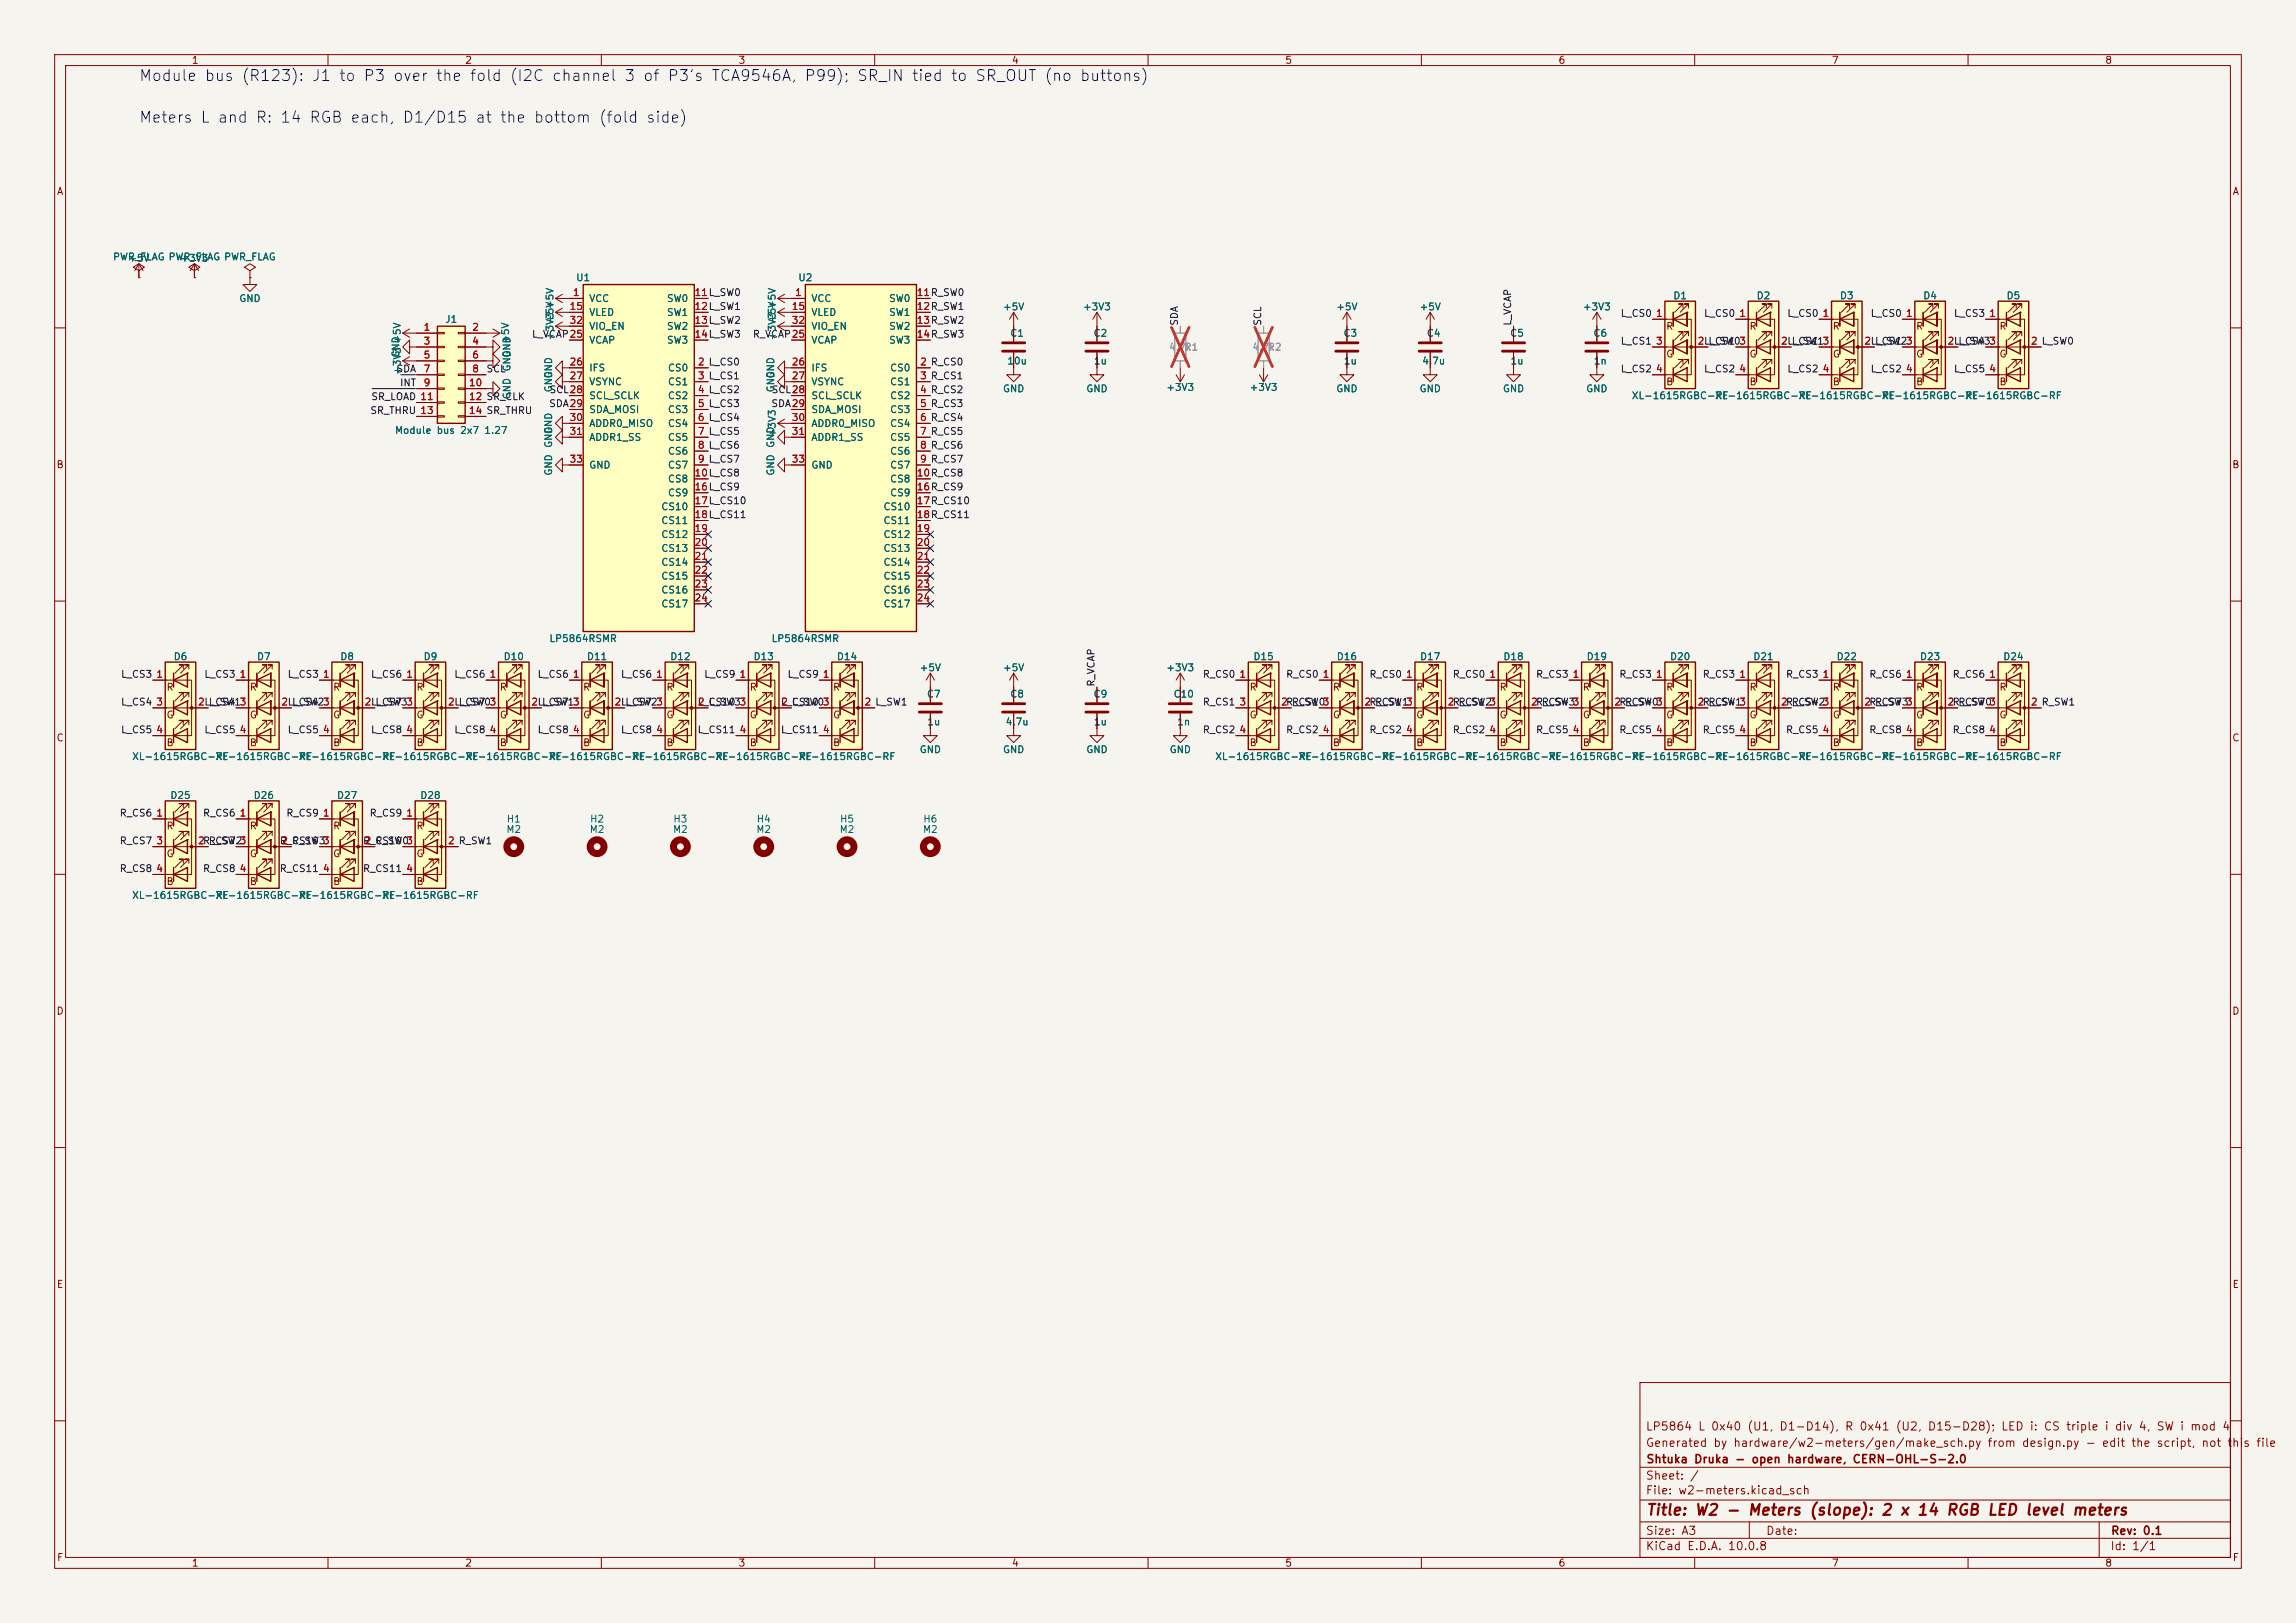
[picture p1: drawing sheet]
<svg xmlns="http://www.w3.org/2000/svg" width="420mm" height="297mm" viewBox="0 0 420 297" stroke-linecap="round" stroke-linejoin="round" font-family="sans-serif">
<defs><g id="words">
<g font-size="2" fill="#0000c2">
<text x="25.3" y="15.3">Module bus (R123): J1 to P3 over the fold (I2C channel 3 of P3's TCA9546A, P99); SR_IN tied to SR_OUT (no buttons)</text>
<text x="25.3" y="23">Meters L and R: 14 RGB each, D1/D15 at the bottom (fold side)</text>
</g>
<text font-size="2" fill="#840000" x="301" y="277.8">Title: W2 - Meters (slope): 2 x 14 RGB LED level meters</text>
<g font-size="1.5" fill="#840000">
<text x="300.9" y="262.1">LP5864 L 0x40 (U1, D1-D14), R 0x41 (U2, D15-D28); LED i: CS triple i div 4, SW i mod 4</text>
<text x="300.9" y="265.1">Generated by hardware/w2-meters/gen/make_sch.py from design.py - edit the script, not this file</text>
<text x="301" y="268.1">Shtuka Druka - open hardware, CERN-OHL-S-2.0</text>
<text x="300.9" y="273.8">File: w2-meters.kicad_sch</text>
<text x="300.9" y="271.1">Sheet: /</text>
<text x="300.9" y="281.2">Size: A3</text>
<text x="322.9" y="281.2">Date:</text>
<text x="386" y="281.2">Rev: 0.1</text>
<text x="300.9" y="284">KiCad E.D.A. 10.0.8</text>
<text x="385.9" y="284">Id: 1/1</text>
</g>
<g font-size="1.3" fill="#840000">
<text x="35" y="12">1</text>
<text x="85" y="12">2</text>
<text x="135" y="12">3</text>
<text x="185" y="12">4</text>
<text x="235" y="12">5</text>
<text x="285" y="12">6</text>
<text x="335" y="12">7</text>
<text x="385" y="12">8</text>
<text x="10.3" y="36">A</text>
<text x="408.3" y="36">A</text>
<text x="304.7" y="60.7">R</text>
<text x="304.7" y="65.7">G</text>
<text x="319.9" y="60.7">R</text>
<text x="319.9" y="65.7">G</text>
<text x="335.2" y="60.7">R</text>
<text x="335.2" y="65.7">G</text>
<text x="350.4" y="60.7">R</text>
<text x="350.4" y="65.7">G</text>
<text x="365.6" y="60.7">R</text>
<text x="365.6" y="65.7">G</text>
<text x="304.7" y="70.8">B</text>
<text x="319.9" y="70.8">B</text>
<text x="335.2" y="70.8">B</text>
<text x="350.4" y="70.8">B</text>
<text x="365.6" y="70.8">B</text>
<text x="10.2" y="86">B</text>
<text x="408.2" y="86">B</text>
<text x="30.4" y="126.7">R</text>
<text x="30.4" y="131.8">G</text>
<text x="45.6" y="126.7">R</text>
<text x="45.6" y="131.8">G</text>
<text x="60.8" y="126.7">R</text>
<text x="60.8" y="131.8">G</text>
<text x="76.1" y="126.7">R</text>
<text x="76.1" y="131.8">G</text>
<text x="91.3" y="126.7">R</text>
<text x="91.3" y="131.8">G</text>
<text x="106.6" y="126.7">R</text>
<text x="106.6" y="131.8">G</text>
<text x="121.8" y="126.7">R</text>
<text x="121.8" y="131.8">G</text>
<text x="137" y="126.7">R</text>
<text x="137" y="131.8">G</text>
<text x="152.3" y="126.7">R</text>
<text x="152.3" y="131.8">G</text>
<text x="228.5" y="126.7">R</text>
<text x="228.5" y="131.8">G</text>
<text x="243.7" y="126.7">R</text>
<text x="243.7" y="131.8">G</text>
<text x="259" y="126.7">R</text>
<text x="259" y="131.8">G</text>
<text x="274.2" y="126.7">R</text>
<text x="274.2" y="131.8">G</text>
<text x="289.4" y="126.7">R</text>
<text x="289.4" y="131.8">G</text>
<text x="304.7" y="126.7">R</text>
<text x="304.7" y="131.8">G</text>
<text x="319.9" y="126.7">R</text>
<text x="319.9" y="131.8">G</text>
<text x="335.2" y="126.7">R</text>
<text x="335.2" y="131.8">G</text>
<text x="350.4" y="126.7">R</text>
<text x="350.4" y="131.8">G</text>
<text x="365.6" y="126.7">R</text>
<text x="365.6" y="131.8">G</text>
<text x="10.2" y="136">C</text>
<text x="30.4" y="136.9">B</text>
<text x="45.6" y="136.9">B</text>
<text x="60.8" y="136.9">B</text>
<text x="76.1" y="136.9">B</text>
<text x="91.3" y="136.9">B</text>
<text x="106.6" y="136.9">B</text>
<text x="121.8" y="136.9">B</text>
<text x="137" y="136.9">B</text>
<text x="152.3" y="136.9">B</text>
<text x="228.5" y="136.9">B</text>
<text x="243.7" y="136.9">B</text>
<text x="259" y="136.9">B</text>
<text x="274.2" y="136.9">B</text>
<text x="289.4" y="136.9">B</text>
<text x="304.7" y="136.9">B</text>
<text x="319.9" y="136.9">B</text>
<text x="335.2" y="136.9">B</text>
<text x="350.4" y="136.9">B</text>
<text x="365.6" y="136.9">B</text>
<text x="408.2" y="136">C</text>
<text x="30.4" y="152.1">R</text>
<text x="45.6" y="152.1">R</text>
<text x="60.8" y="152.1">R</text>
<text x="76.1" y="152.1">R</text>
<text x="30.4" y="157.2">G</text>
<text x="45.6" y="157.2">G</text>
<text x="60.8" y="157.2">G</text>
<text x="76.1" y="157.2">G</text>
<text x="30.4" y="162.3">B</text>
<text x="45.6" y="162.3">B</text>
<text x="60.8" y="162.3">B</text>
<text x="76.1" y="162.3">B</text>
<text x="10.2" y="186">D</text>
<text x="408.2" y="186">D</text>
<text x="10.3" y="236">E</text>
<text x="408.3" y="236">E</text>
<text x="10.3" y="286">F</text>
<text x="35" y="287">1</text>
<text x="85" y="287">2</text>
<text x="135" y="287">3</text>
<text x="185" y="287">4</text>
<text x="235" y="287">5</text>
<text x="285" y="287">6</text>
<text x="335" y="287">7</text>
<text x="385" y="287">8</text>
<text x="408.3" y="286">F</text>
</g>
<g font-size="1.3" fill="#006464">
<text x="20.6" y="48">PWR_FLAG PWR_FLAG PWR_FLAG</text>
<text x="23.3" y="48.2">+5V</text>
<text x="32.9" y="48.2">+3V3</text>
<text x="105.3" y="51.8">U1</text>
<text x="145.9" y="51.8">U2</text>
<text x="43.7" y="55.6">GND</text>
<text x="81.3" y="59.4">J1</text>
<text x="101.5" y="59.2" transform="rotate(-90 101.5 59.2)">+5V</text>
<text x="107.7" y="55.6">VCC</text>
<text x="107.7" y="58.1">VLED</text>
<text x="121.9" y="55.6">SW0</text>
<text x="121.9" y="58.1">SW1</text>
<text x="148.3" y="55.6">VCC</text>
<text x="148.3" y="58.1">VLED</text>
<text x="162.5" y="55.6">SW0</text>
<text x="162.5" y="58.1">SW1</text>
<text x="183.4" y="57.1">+5V</text>
<text x="198" y="57.1">+3V3</text>
<text x="244.3" y="57.1">+5V</text>
<text x="259.6" y="57.1">+5V</text>
<text x="289.4" y="57.1">+3V3</text>
<text x="306" y="55.1">D1</text>
<text x="321.2" y="55.1">D2</text>
<text x="336.5" y="55.1">D3</text>
<text x="351.7" y="55.1">D4</text>
<text x="366.9" y="55.1">D5</text>
<text x="73.4" y="65.6" transform="rotate(-90 73.4 65.6)">GND</text>
<text x="93.4" y="63" transform="rotate(-90 93.4 63)">+5V</text>
<text x="93.7" y="65.6" transform="rotate(-90 93.7 65.6)">GND</text>
<text x="101.5" y="62.4" transform="rotate(-90 101.5 62.4)">+3V3</text>
<text x="107.7" y="63.2">VCAP</text>
<text x="107.7" y="60.7">VIO_EN</text>
<text x="121.9" y="60.7">SW2</text>
<text x="121.9" y="63.2">SW3</text>
<text x="142.2" y="62.4" transform="rotate(-90 142.2 62.4)">+3V3 +5V</text>
<text x="148.3" y="63.2">VCAP</text>
<text x="148.3" y="60.7">VIO_EN</text>
<text x="162.5" y="60.7">SW2</text>
<text x="162.5" y="63.2">SW3</text>
<text x="184.7" y="61.9">C1</text>
<text x="199.9" y="61.9">C2</text>
<text x="245.6" y="61.9">C3</text>
<text x="260.9" y="61.9">C4</text>
<text x="276.1" y="61.9">C5</text>
<text x="291.4" y="61.9">C6</text>
<text x="73.6" y="68.7" transform="rotate(-90 73.6 68.7)">+3V3 +5V</text>
<text x="93.7" y="68.1" transform="rotate(-90 93.7 68.1)">GND</text>
<text x="101.3" y="71.9" transform="rotate(-90 101.3 71.9)">GND</text>
<text x="101.3" y="69.4" transform="rotate(-90 101.3 69.4)">GND</text>
<text x="107.7" y="68.3">IFS</text>
<text x="107.7" y="70.8">VSYNC</text>
<text x="122.1" y="68.3">CS0</text>
<text x="122.1" y="70.8">CS1</text>
<text x="141.9" y="69.4" transform="rotate(-90 141.9 69.4)">GND</text>
<text x="148.3" y="68.3">IFS</text>
<text x="148.3" y="70.8">VSYNC</text>
<text x="162.7" y="68.3">CS0</text>
<text x="162.7" y="70.8">CS1</text>
<text x="184.1" y="67">10u</text>
<text x="200" y="67">1u</text>
<text x="213.2" y="71.8">+3V3</text>
<text x="228.5" y="71.8">+3V3</text>
<text x="245.7" y="67">1u</text>
<text x="260" y="67">4.7u</text>
<text x="276.2" y="67">1u</text>
<text x="291.4" y="67">1n</text>
<text x="93.7" y="73.2" transform="rotate(-90 93.7 73.2)">GND</text>
<text x="107.7" y="73.4">SCL_SCLK</text>
<text x="107.7" y="75.9">SDA_MOSI</text>
<text x="122.1" y="73.4">CS2</text>
<text x="122.1" y="75.9">CS3</text>
<text x="148.3" y="73.4">SCL_SCLK</text>
<text x="148.3" y="75.9">SDA_MOSI</text>
<text x="162.7" y="73.4">CS2</text>
<text x="162.7" y="75.9">CS3</text>
<text x="183.4" y="72.1">GND</text>
<text x="198.6" y="72.1">GND</text>
<text x="244.3" y="72.1">GND</text>
<text x="259.6" y="72.1">GND</text>
<text x="274.8" y="72.1">GND</text>
<text x="290" y="72.1">GND</text>
<text x="298.4" y="73.4">XL-1615RGBC-RF</text>
<text x="313.6" y="73.4">XL-1615RGBC-RF</text>
<text x="328.9" y="73.4">XL-1615RGBC-RF</text>
<text x="344.1" y="73.4">XL-1615RGBC-RF</text>
<text x="359.3" y="73.4">XL-1615RGBC-RF</text>
<text x="72.1" y="79.7">Module bus 2x7 1.27</text>
<text x="101.3" y="82.1" transform="rotate(-90 101.3 82.1)">GND</text>
<text x="101.3" y="79.5" transform="rotate(-90 101.3 79.5)">GND</text>
<text x="107.7" y="78.4">ADDR0_MISO</text>
<text x="107.7" y="81">ADDR1_SS</text>
<text x="122.1" y="78.4">CS4</text>
<text x="122.1" y="81">CS5</text>
<text x="122.1" y="83.5">CS6</text>
<text x="141.9" y="82.1" transform="rotate(-90 141.9 82.1)">GND</text>
<text x="142.2" y="80.1" transform="rotate(-90 142.2 80.1)">+3V3</text>
<text x="148.3" y="78.4">ADDR0_MISO</text>
<text x="148.3" y="81">ADDR1_SS</text>
<text x="162.7" y="78.4">CS4</text>
<text x="162.7" y="81">CS5</text>
<text x="162.7" y="83.5">CS6</text>
<text x="101.3" y="87.2" transform="rotate(-90 101.3 87.2)">GND</text>
<text x="107.7" y="86.1">GND</text>
<text x="122.1" y="86.1">CS7</text>
<text x="122.1" y="88.6">CS8</text>
<text x="141.9" y="87.2" transform="rotate(-90 141.9 87.2)">GND</text>
<text x="148.3" y="86.1">GND</text>
<text x="162.7" y="86.1">CS7</text>
<text x="162.7" y="88.6">CS8</text>
<text x="120.9" y="93.7">CS10</text>
<text x="122.1" y="91.1">CS9</text>
<text x="161.5" y="93.7">CS10</text>
<text x="162.7" y="91.1">CS9</text>
<text x="120.9" y="96.2">CS11</text>
<text x="120.9" y="98.8">CS12</text>
<text x="120.9" y="101.3">CS13</text>
<text x="161.5" y="96.2">CS11</text>
<text x="161.5" y="98.8">CS12</text>
<text x="161.5" y="101.3">CS13</text>
<text x="120.9" y="103.8">CS14</text>
<text x="120.9" y="106.4">CS15</text>
<text x="161.5" y="103.8">CS14</text>
<text x="161.5" y="106.4">CS15</text>
<text x="120.9" y="108.9">CS16</text>
<text x="120.9" y="111.5">CS17</text>
<text x="161.5" y="108.9">CS16</text>
<text x="161.5" y="111.5">CS17</text>
<text x="100.4" y="117.8">LP5864RSMR</text>
<text x="141" y="117.8">LP5864RSMR</text>
<text x="31.7" y="121.1">D6</text>
<text x="46.9" y="121.1">D7</text>
<text x="62.1" y="121.1">D8</text>
<text x="77.4" y="121.1">D9</text>
<text x="92" y="121.1">D10</text>
<text x="107.2" y="121.1">D11</text>
<text x="122.5" y="121.1">D12</text>
<text x="137.7" y="121.1">D13</text>
<text x="153" y="121.1">D14</text>
<text x="168.1" y="123.1">+5V</text>
<text x="183.4" y="123.1">+5V</text>
<text x="213.2" y="123.1">+3V3</text>
<text x="229.2" y="121.1">D15</text>
<text x="244.4" y="121.1">D16</text>
<text x="259.6" y="121.1">D17</text>
<text x="274.9" y="121.1">D18</text>
<text x="290.1" y="121.1">D19</text>
<text x="305.4" y="121.1">D20</text>
<text x="320.6" y="121.1">D21</text>
<text x="335.8" y="121.1">D22</text>
<text x="351.1" y="121.1">D23</text>
<text x="366.3" y="121.1">D24</text>
<text x="169.4" y="128">C7</text>
<text x="184.7" y="128">C8</text>
<text x="199.9" y="128">C9</text>
<text x="214.6" y="128">C10</text>
<text x="169.5" y="133">1u</text>
<text x="183.8" y="133">4.7u</text>
<text x="200" y="133">1u</text>
<text x="215.2" y="133">1n</text>
<text x="24.1" y="139.4">XL-1615RGBC-RF</text>
<text x="39.3" y="139.4">XL-1615RGBC-RF</text>
<text x="54.5" y="139.4">XL-1615RGBC-RF</text>
<text x="69.8" y="139.4">XL-1615RGBC-RF</text>
<text x="85" y="139.4">XL-1615RGBC-RF</text>
<text x="100.3" y="139.4">XL-1615RGBC-RF</text>
<text x="115.5" y="139.4">XL-1615RGBC-RF</text>
<text x="130.7" y="139.4">XL-1615RGBC-RF</text>
<text x="146" y="139.4">XL-1615RGBC-RF</text>
<text x="168.1" y="138.1">GND</text>
<text x="183.4" y="138.1">GND</text>
<text x="198.6" y="138.1">GND</text>
<text x="213.8" y="138.1">GND</text>
<text x="222.2" y="139.4">XL-1615RGBC-RF</text>
<text x="237.4" y="139.4">XL-1615RGBC-RF</text>
<text x="252.7" y="139.4">XL-1615RGBC-RF</text>
<text x="267.9" y="139.4">XL-1615RGBC-RF</text>
<text x="283.1" y="139.4">XL-1615RGBC-RF</text>
<text x="298.4" y="139.4">XL-1615RGBC-RF</text>
<text x="313.6" y="139.4">XL-1615RGBC-RF</text>
<text x="328.9" y="139.4">XL-1615RGBC-RF</text>
<text x="344.1" y="139.4">XL-1615RGBC-RF</text>
<text x="359.3" y="139.4">XL-1615RGBC-RF</text>
<text x="31" y="146.5">D25</text>
<text x="46.3" y="146.5">D26</text>
<text x="61.5" y="146.5">D27</text>
<text x="76.8" y="146.5">D28</text>
<text x="92.5" y="152.7">M2</text>
<text x="92.6" y="150.8">H1</text>
<text x="107.8" y="152.7">M2</text>
<text x="107.8" y="150.8">H2</text>
<text x="123" y="152.7">M2</text>
<text x="123.1" y="150.8">H3</text>
<text x="138.2" y="152.7">M2</text>
<text x="138.3" y="150.8">H4</text>
<text x="153.5" y="152.7">M2</text>
<text x="153.5" y="150.8">H5</text>
<text x="168.7" y="152.7">M2</text>
<text x="168.8" y="150.8">H6</text>
<text x="24.1" y="164.8">XL-1615RGBC-RF</text>
<text x="39.3" y="164.8">XL-1615RGBC-RF</text>
<text x="54.5" y="164.8">XL-1615RGBC-RF</text>
<text x="69.8" y="164.8">XL-1615RGBC-RF</text>
</g>
<g font-size="1.3" fill="#a90000">
<text x="104.1" y="57">15</text>
<text x="104.1" y="59.6">32</text>
<text x="104.7" y="54.5">1</text>
<text x="126.9" y="54.5">11L_SW0</text>
<text x="126.9" y="57">12L_SW1</text>
<text x="126.9" y="59.6">13L_SW2</text>
<text x="126.9" y="54.5">11</text>
<text x="126.9" y="57">12</text>
<text x="126.9" y="59.6">13</text>
<text x="144.7" y="57">15</text>
<text x="144.7" y="59.6">32</text>
<text x="145.3" y="54.5">1</text>
<text x="167.6" y="54.5">11R_SW0</text>
<text x="167.6" y="57">12R_SW1</text>
<text x="167.6" y="59.6">13R_SW2</text>
<text x="167.6" y="54.5">11</text>
<text x="167.6" y="57">12</text>
<text x="167.6" y="59.6">13</text>
<text x="302.8" y="58.3">1</text>
<text x="318" y="58.3">1</text>
<text x="333.3" y="58.3">1</text>
<text x="348.5" y="58.3">1</text>
<text x="363.8" y="58.3">1</text>
<text x="77.4" y="60.8">1</text>
<text x="77.4" y="63.4">3</text>
<text x="77.4" y="65.9">5</text>
<text x="86.3" y="60.8">2</text>
<text x="86.3" y="63.4">4</text>
<text x="86.3" y="65.9">6</text>
<text x="104.1" y="62.1">25</text>
<text x="126.9" y="62.1">14L_SW3</text>
<text x="126.9" y="62.1">14</text>
<text x="144.7" y="62.1">25</text>
<text x="167.6" y="62.1">14R_SW3</text>
<text x="167.6" y="62.1">14</text>
<text x="302.8" y="63.4">3</text>
<text x="310.4" y="63.4">2L_CS1</text>
<text x="310.4" y="63.4">2 L_SW03</text>
<text x="318" y="63.4">3</text>
<text x="325.7" y="63.4">2L_CS1</text>
<text x="325.7" y="63.4">2 L_SW13</text>
<text x="333.3" y="63.4">3</text>
<text x="340.9" y="63.4">2L_CS1</text>
<text x="340.9" y="63.4">2 L_SW23</text>
<text x="348.5" y="63.4">3</text>
<text x="356.1" y="63.4">2L_CS4</text>
<text x="356.1" y="63.4">2 L_SW33</text>
<text x="363.8" y="63.4">3</text>
<text x="371.4" y="63.4">2 L_SW0</text>
<text x="371.4" y="63.4">2</text>
<text x="77.4" y="68.4">7</text>
<text x="77.4" y="71">9</text>
<text x="85.7" y="71">10</text>
<text x="86.3" y="68.4">8</text>
<text x="104.1" y="67.2">26</text>
<text x="104.1" y="69.7">27</text>
<text x="127.5" y="67.2">2 L_CS0</text>
<text x="127.5" y="69.7">3 L_CS1</text>
<text x="127.5" y="67.2">2</text>
<text x="127.5" y="69.7">3</text>
<text x="144.7" y="67.2">26</text>
<text x="144.7" y="69.7">27</text>
<text x="168.2" y="67.2">2 R_CS0</text>
<text x="168.2" y="69.7">3 R_CS1</text>
<text x="168.2" y="67.2">2</text>
<text x="168.2" y="69.7">3</text>
<text x="302.8" y="68.4">4</text>
<text x="318" y="68.4">4</text>
<text x="333.3" y="68.4">4</text>
<text x="348.5" y="68.4">4</text>
<text x="363.8" y="68.4">4</text>
<text x="76.8" y="73.5">11</text>
<text x="76.8" y="76.1">13</text>
<text x="85.7" y="73.5">12 SR_CLK</text>
<text x="85.7" y="76.1">14 SR_THRU</text>
<text x="85.7" y="73.5">12</text>
<text x="85.7" y="76.1">14</text>
<text x="104.1" y="77.3">30</text>
<text x="104.1" y="72.3">28</text>
<text x="104.1" y="74.8">29</text>
<text x="127.5" y="72.3">4 L_CS2</text>
<text x="127.5" y="74.8">5 L_CS3</text>
<text x="127.5" y="77.3">6 L_CS4</text>
<text x="127.5" y="72.3">4</text>
<text x="127.5" y="74.8">5</text>
<text x="127.5" y="77.3">6</text>
<text x="144.7" y="77.3">30</text>
<text x="144.7" y="72.3">28</text>
<text x="144.7" y="74.8">29</text>
<text x="168.2" y="72.3">4 R_CS2</text>
<text x="168.2" y="74.8">5 R_CS3</text>
<text x="168.2" y="77.3">6 R_CS4</text>
<text x="168.2" y="72.3">4</text>
<text x="168.2" y="74.8">5</text>
<text x="168.2" y="77.3">6</text>
<text x="104.1" y="79.9">31</text>
<text x="127.5" y="79.9">7 L_CS5</text>
<text x="127.5" y="82.4">8 L_CS6</text>
<text x="127.5" y="79.9">7</text>
<text x="127.5" y="82.4">8</text>
<text x="144.7" y="79.9">31</text>
<text x="168.2" y="79.9">7 R_CS5</text>
<text x="168.2" y="82.4">8 R_CS6</text>
<text x="168.2" y="79.9">7</text>
<text x="168.2" y="82.4">8</text>
<text x="104.1" y="85">33</text>
<text x="126.9" y="87.5">10L_CS8</text>
<text x="126.9" y="87.5">10</text>
<text x="127.5" y="85">9 L_CS7</text>
<text x="127.5" y="85">9</text>
<text x="144.7" y="85">33</text>
<text x="167.6" y="87.5">10R_CS8</text>
<text x="167.6" y="87.5">10</text>
<text x="168.2" y="85">9 R_CS7</text>
<text x="168.2" y="85">9</text>
<text x="126.9" y="90">16L_CS9</text>
<text x="126.9" y="92.6">17L_CS10</text>
<text x="126.9" y="95.1">18L_CS11</text>
<text x="126.9" y="90">16</text>
<text x="126.9" y="92.6">17</text>
<text x="126.9" y="95.1">18</text>
<text x="167.6" y="90">16R_CS9</text>
<text x="167.6" y="92.6">17R_CS10</text>
<text x="167.6" y="95.1">18R_CS11</text>
<text x="167.6" y="90">16</text>
<text x="167.6" y="92.6">17</text>
<text x="167.6" y="95.1">18</text>
<text x="126.9" y="97.7">19</text>
<text x="126.9" y="100.2">20</text>
<text x="167.6" y="97.7">19</text>
<text x="167.6" y="100.2">20</text>
<text x="126.9" y="102.7">21</text>
<text x="126.9" y="105.3">22</text>
<text x="126.9" y="107.8">23</text>
<text x="167.6" y="102.7">21</text>
<text x="167.6" y="105.3">22</text>
<text x="167.6" y="107.8">23</text>
<text x="126.9" y="110.4">24</text>
<text x="167.6" y="110.4">24</text>
<text x="28.5" y="124.3">1</text>
<text x="43.7" y="124.3">1</text>
<text x="59" y="124.3">1</text>
<text x="74.2" y="124.3">1</text>
<text x="89.4" y="124.3">1</text>
<text x="104.7" y="124.3">1</text>
<text x="119.9" y="124.3">1</text>
<text x="135.2" y="124.3">1</text>
<text x="150.4" y="124.3">1</text>
<text x="226.6" y="124.3">1</text>
<text x="241.8" y="124.3">1</text>
<text x="257.1" y="124.3">1</text>
<text x="272.3" y="124.3">1</text>
<text x="287.6" y="124.3">1</text>
<text x="302.8" y="124.3">1</text>
<text x="318" y="124.3">1</text>
<text x="333.3" y="124.3">1</text>
<text x="348.5" y="124.3">1</text>
<text x="363.8" y="124.3">1</text>
<text x="28.5" y="129.4">3</text>
<text x="36.1" y="129.4">2L_CS4</text>
<text x="36.1" y="129.4">2 L_SW13</text>
<text x="43.7" y="129.4">3</text>
<text x="51.3" y="129.4">2L_CS4</text>
<text x="51.3" y="129.4">2 L_SW23</text>
<text x="59" y="129.4">3</text>
<text x="66.6" y="129.4">2L_CS7</text>
<text x="66.6" y="129.4">2 L_SW33</text>
<text x="74.2" y="129.4">3</text>
<text x="81.8" y="129.4">2L_CS7</text>
<text x="81.8" y="129.4">2 L_SW03</text>
<text x="89.4" y="129.4">3</text>
<text x="97.1" y="129.4">2L_CS7</text>
<text x="97.1" y="129.4">2 L_SW13</text>
<text x="104.7" y="129.4">3</text>
<text x="112.3" y="129.4">2L_CS7</text>
<text x="112.3" y="129.4">2 L_SW23</text>
<text x="119.9" y="129.4">3</text>
<text x="127.5" y="129.4">2 L_SW33</text>
<text x="127.5" y="129.4">2</text>
<text x="135.2" y="129.4">3</text>
<text x="142.8" y="129.4">2 L_SW03</text>
<text x="142.8" y="129.4">2</text>
<text x="150.4" y="129.4">3</text>
<text x="158" y="129.4">2 L_SW1</text>
<text x="158" y="129.4">2</text>
<text x="226.6" y="129.4">3</text>
<text x="234.2" y="129.4">2R_CS1</text>
<text x="234.2" y="129.4">2 R_SW0</text>
<text x="241.8" y="129.4">3</text>
<text x="249.5" y="129.4">2R_CS1</text>
<text x="249.5" y="129.4">2 R_SW1</text>
<text x="257.1" y="129.4">3</text>
<text x="264.7" y="129.4">2R_CS1</text>
<text x="264.7" y="129.4">2 R_SW2</text>
<text x="272.3" y="129.4">3</text>
<text x="279.9" y="129.4">2R_CS4</text>
<text x="279.9" y="129.4">2 R_SW3</text>
<text x="287.6" y="129.4">3</text>
<text x="295.2" y="129.4">2R_CS4</text>
<text x="295.2" y="129.4">2 R_SW0</text>
<text x="302.8" y="129.4">3</text>
<text x="310.4" y="129.4">2R_CS4</text>
<text x="310.4" y="129.4">2 R_SW1</text>
<text x="318" y="129.4">3</text>
<text x="325.7" y="129.4">2R_CS4</text>
<text x="325.7" y="129.4">2 R_SW2</text>
<text x="333.3" y="129.4">3</text>
<text x="340.9" y="129.4">2R_CS7</text>
<text x="340.9" y="129.4">2 R_SW3</text>
<text x="348.5" y="129.4">3</text>
<text x="356.1" y="129.4">2R_CS7</text>
<text x="356.1" y="129.4">2 R_SW0</text>
<text x="363.8" y="129.4">3</text>
<text x="371.4" y="129.4">2 R_SW1</text>
<text x="371.4" y="129.4">2</text>
<text x="28.5" y="134.5">4</text>
<text x="43.7" y="134.5">4</text>
<text x="59" y="134.5">4</text>
<text x="74.2" y="134.5">4</text>
<text x="89.4" y="134.5">4</text>
<text x="104.7" y="134.5">4</text>
<text x="119.9" y="134.5">4</text>
<text x="135.2" y="134.5">4</text>
<text x="150.4" y="134.5">4</text>
<text x="226.6" y="134.5">4</text>
<text x="241.8" y="134.5">4</text>
<text x="257.1" y="134.5">4</text>
<text x="272.3" y="134.5">4</text>
<text x="287.6" y="134.5">4</text>
<text x="302.8" y="134.5">4</text>
<text x="318" y="134.5">4</text>
<text x="333.3" y="134.5">4</text>
<text x="348.5" y="134.5">4</text>
<text x="363.8" y="134.5">4</text>
<text x="28.5" y="149.7">1</text>
<text x="43.7" y="149.7">1</text>
<text x="59" y="149.7">1</text>
<text x="74.2" y="149.7">1</text>
<text x="28.5" y="154.8">3</text>
<text x="36.1" y="154.8">2R_CS7</text>
<text x="36.1" y="154.8">2 R_SW2</text>
<text x="43.7" y="154.8">3</text>
<text x="51.3" y="154.8">2 R_SW3</text>
<text x="51.3" y="154.8">2</text>
<text x="59" y="154.8">3</text>
<text x="66.6" y="154.8">2 R_SW0</text>
<text x="66.6" y="154.8">2</text>
<text x="74.2" y="154.8">3</text>
<text x="81.8" y="154.8">2 R_SW1</text>
<text x="81.8" y="154.8">2</text>
<text x="28.5" y="159.9">4</text>
<text x="43.7" y="159.9">4</text>
<text x="59" y="159.9">4</text>
<text x="74.2" y="159.9">4</text>
</g>
<g font-size="1.3" fill="#0f0f0f">
<text x="215.8" y="59.7" transform="rotate(-90 215.8 59.7)">SDA</text>
<text x="231" y="59.7" transform="rotate(-90 231 59.7)">SCL</text>
<text x="276.7" y="59.7" transform="rotate(-90 276.7 59.7)">L_VCAP</text>
<text x="296.3" y="58.3">L_CS0</text>
<text x="311.6" y="58.3">L_CS0</text>
<text x="326.8" y="58.3">L_CS0</text>
<text x="342.1" y="58.3">L_CS0</text>
<text x="357.3" y="58.3">L_CS3</text>
<text x="97.2" y="62.1">L_VCAP25</text>
<text x="137.6" y="62.1">R_VCAP25</text>
<text x="296.3" y="63.4">L_CS1</text>
<text x="72.4" y="68.5">SDA</text>
<text x="73.1" y="71">INT</text>
<text x="88.9" y="68.5">SCL</text>
<text x="296.3" y="68.5">L_CS2</text>
<text x="311.6" y="68.5">L_CS2</text>
<text x="326.8" y="68.5">L_CS2</text>
<text x="342.1" y="68.5">L_CS2</text>
<text x="357.3" y="68.5">L_CS5</text>
<text x="67.6" y="76.1">SR_THRU 13</text>
<text x="67.8" y="73.5">SR_LOAD 11</text>
<text x="100.3" y="74.8">SDA29</text>
<text x="100.4" y="72.3">SCL28</text>
<text x="141" y="74.8">SDA29</text>
<text x="141" y="72.3">SCL28</text>
<text x="22" y="124.3">L_CS3</text>
<text x="37.3" y="124.3">L_CS3</text>
<text x="52.5" y="124.3">L_CS3</text>
<text x="67.7" y="124.3">L_CS6</text>
<text x="83" y="124.3">L_CS6</text>
<text x="98.2" y="124.3">L_CS6</text>
<text x="113.5" y="124.3">L_CS6</text>
<text x="128.7" y="124.3">L_CS9</text>
<text x="143.9" y="124.3">L_CS9</text>
<text x="200.5" y="125.8" transform="rotate(-90 200.5 125.8)">R_VCAP</text>
<text x="219.9" y="124.3">R_CS0</text>
<text x="235.1" y="124.3">R_CS0</text>
<text x="250.4" y="124.3">R_CS0</text>
<text x="265.6" y="124.3">R_CS0</text>
<text x="280.9" y="124.3">R_CS3</text>
<text x="296.1" y="124.3">R_CS3</text>
<text x="311.3" y="124.3">R_CS3</text>
<text x="326.6" y="124.3">R_CS3</text>
<text x="341.8" y="124.3">R_CS6</text>
<text x="357.1" y="124.3">R_CS6</text>
<text x="22" y="129.4">L_CS4</text>
<text x="127.5" y="129.4">L_CS10</text>
<text x="142.7" y="129.4">L_CS10</text>
<text x="219.9" y="129.4">R_CS1</text>
<text x="22" y="134.5">L_CS5</text>
<text x="37.3" y="134.5">L_CS5</text>
<text x="52.5" y="134.5">L_CS5</text>
<text x="67.7" y="134.5">L_CS8</text>
<text x="83" y="134.5">L_CS8</text>
<text x="98.2" y="134.5">L_CS8</text>
<text x="113.5" y="134.5">L_CS8</text>
<text x="127.5" y="134.5">L_CS11</text>
<text x="142.7" y="134.5">L_CS11</text>
<text x="219.9" y="134.5">R_CS2</text>
<text x="235.1" y="134.5">R_CS2</text>
<text x="250.4" y="134.5">R_CS2</text>
<text x="265.6" y="134.5">R_CS2</text>
<text x="280.9" y="134.5">R_CS5</text>
<text x="296.1" y="134.5">R_CS5</text>
<text x="311.3" y="134.5">R_CS5</text>
<text x="326.6" y="134.5">R_CS5</text>
<text x="341.8" y="134.5">R_CS8</text>
<text x="357.1" y="134.5">R_CS8</text>
<text x="21.8" y="149.7">R_CS6</text>
<text x="37" y="149.7">R_CS6</text>
<text x="52.3" y="149.7">R_CS9</text>
<text x="67.5" y="149.7">R_CS9</text>
<text x="21.8" y="154.8">R_CS7</text>
<text x="51.1" y="154.8">R_CS10</text>
<text x="66.3" y="154.8">R_CS10</text>
<text x="21.8" y="159.9">R_CS8</text>
<text x="37" y="159.9">R_CS8</text>
<text x="51.1" y="159.9">R_CS11</text>
<text x="66.3" y="159.9">R_CS11</text>
</g>
<g font-size="1.3" fill="#939391">
<text x="213.7" y="64.5">4.7k</text>
<text x="216.6" y="64.5">R1</text>
<text x="229" y="64.5">4.7k</text>
<text x="231.8" y="64.5">R2</text>
</g>
</g></defs>
<path d="M0 0h420v297h-420z" fill="#f5f4ef" stroke="#f5f4ef" stroke-width=".18"/>
<g fill="none" stroke="#840000" stroke-width=".18">
<path d="M10 10h400v277h-400zM12 12h396v273h-396zM60 10v2M110 10v2M160 10v2M210 10v2M260 10v2M310 10v2M360 10v2M10 60h2M408 60h2M10 110h2"/>
<path d="M408 110h2M10 160h2M408 160h2M10 210h2M408 210h2M300 253h108v32h-108zM10 260h2M300 278.5h108M300 274.5h108M300 268.5h108M320 278.5v3M384 278.5v6.5"/>
<path d="M408 260h2M60 285v2M110 285v2M160 285v2M210 285v2M260 285v2M300 281.5h108M310 285v2M360 285v2"/>
</g>
<path d="M365.5 55.1h5.6v16h-5.6z" fill="#ffffc2"/>
<path d="M365.5 55.1h5.6v16h-5.6zM367 58.4l2.6-1.2v2.5zM367 57.2v2.5M367 63.5l2.6-1.3v2.6zM367 68.6l2.6-1.3v2.6zM367 62.2v2.6M367 67.3v2.6" fill="none" stroke="#840000" stroke-width=".25"/>
<g fill="none" stroke="#840000" stroke-width=".18">
<path d="M185.4 57.2l-.7 1.2M185.4 57.2l.8 1.2M185.4 57.2v5.3M363.2 58.4h7.1v10.2h-7.1M367 57.2v2.5M368.8 56.4v-.8h-.8h.8l-1.5 1.6M369.6 57.2h.1M369.6 57.2v2.5zM369.8 56.4v-.8h-.7h.7l-1.5 1.6M185.4 64.5v4.1h1.3l-1.3 1.3-1.3-1.3h1.3M363.2 63.5h10.2M367 62.2v2.6"/>
<path d="M368.8 61.5v-.8h-.8h.8l-1.5 1.5M368.8 66.5v-.7h-.8h.8l-1.5 1.5M369.6 62.2h.1M369.6 62.2v2.6zM369.8 61.5v-.8h-.7h.7l-1.5 1.5M369.8 66.5v-.7h-.7h.7l-1.5 1.5"/>
</g>
<circle cx="370.3" cy="63.5" r=".25" fill="#840000" stroke="#840000" stroke-width=".18"/>
<path d="M183.4 62.7h4.1M183.4 64.3h4.1" fill="none" stroke="#840000" stroke-width=".51"/>
<path d="M274.1 121.2h5.6v16h-5.6z" fill="#ffffc2"/>
<path d="M274.1 121.2h5.6v16h-5.6zM275.6 124.5l2.5-1.3v2.5zM275.6 129.5l2.5-1.2v2.5zM275.6 134.6l2.5-1.2v2.5zM275.6 123.2v2.5M275.6 128.3v2.5M275.6 133.4v2.5" fill="none" stroke="#840000" stroke-width=".25"/>
<g fill="none" stroke="#840000" stroke-width=".18">
<path d="M271.8 124.5h7.1v10.1h-7.1M271.8 129.5h10.1M275.6 123.2v2.5M275.6 128.3v2.5M277.4 122.4v-.7h-.8h.8l-1.6 1.5M277.4 127.5v-.8h-.8h.8l-1.6 1.6M277.4 132.6v-.8h-.8h.8l-1.6 1.6M278.1 123.2h.1M278.1 123.2v2.5zM278.1 128.3h.1M278.1 128.3v2.5zM278.4 122.4v-.7h-.8h.8l-1.5 1.5"/>
<path d="M278.4 127.5v-.8h-.8h.8l-1.5 1.6M278.4 132.6v-.8h-.8h.8l-1.5 1.6"/>
</g>
<circle cx="278.9" cy="129.5" r=".25" fill="#840000" stroke="#840000" stroke-width=".18"/>
<path d="M319.8 55.1h5.6v16h-5.6z" fill="#ffffc2"/>
<path d="M319.8 55.1h5.6v16h-5.6zM321.3 58.4l2.5-1.2v2.5zM321.3 57.2v2.5M321.3 63.5l2.5-1.3v2.6zM321.3 68.6l2.5-1.3v2.6zM321.3 62.2v2.6M321.3 67.3v2.6" fill="none" stroke="#840000" stroke-width=".25"/>
<g fill="none" stroke="#840000" stroke-width=".18">
<path d="M200.7 57.2l-.8 1.2M200.7 57.2l.7 1.2M200.7 57.2v5.3M317.5 58.4h7.1v10.2h-7.1M321.3 57.2v2.5M323.1 56.4v-.8h-.8h.8l-1.5 1.6M323.8 57.2h.1M323.8 57.2v2.5zM324.1 56.4v-.8h-.8h.8l-1.5 1.6M200.7 64.5v2.8M215.1 68.6l.8 1.3M215.9 67.3v2.6"/>
<path d="M216.7 68.6l-.8 1.3M317.5 63.5h10.2M321.3 62.2v2.6M323.1 61.5v-.8h-.8h.8l-1.5 1.5M323.1 66.5v-.7h-.8h.8l-1.5 1.5M323.8 62.2h.1M323.8 62.2v2.6zM324.1 61.5v-.8h-.8h.8l-1.5 1.5M324.1 66.5v-.7h-.8h.8l-1.5 1.5"/>
</g>
<circle cx="324.6" cy="63.5" r=".25" fill="#840000" stroke="#840000" stroke-width=".18"/>
<path d="M214.9 61h2v5h-2z" fill="none" stroke="#9c9b98" stroke-width=".25"/>
<path d="M215.9 59.7v1.3M215.9 66v1.3" fill="none" stroke="#9c9b98" stroke-width=".18"/>
<path d="M214.3 59.9l3.2 7.2M217.5 59.9l-3.2 7.2" fill="none" stroke="#e12e31" stroke-width=".46"/>
<path d="M198.6 62.7h4.1M198.6 64.3h4.1" fill="none" stroke="#840000" stroke-width=".51"/>
<path d="M335 55.1h5.6v16h-5.6z" fill="#ffffc2"/>
<path d="M335 55.1h5.6v16h-5.6zM336.5 58.4l2.6-1.2v2.5zM336.5 57.2v2.5M336.5 63.5l2.6-1.3v2.6zM336.5 68.6l2.6-1.3v2.6zM336.5 62.2v2.6M336.5 67.3v2.6" fill="none" stroke="#840000" stroke-width=".25"/>
<g fill="none" stroke="#840000" stroke-width=".18">
<path d="M246.4 57.2l-.8 1.2M246.4 57.2l.7 1.2M246.4 57.2v5.3M332.7 58.4h7.2v10.2h-7.2M336.5 57.2v2.5M338.3 56.4v-.8h-.7h.7l-1.5 1.6M339.1 57.2h.1M339.1 57.2v2.5zM339.3 56.4v-.8h-.7h.7l-1.5 1.6M230.4 68.6l.7 1.3M231.1 67.3v2.6M231.9 68.6l-.8 1.3"/>
<path d="M246.4 64.5v2.8M332.7 63.5h10.2M336.5 62.2v2.6M338.3 61.5v-.8h-.7h.7l-1.5 1.5M338.3 66.5v-.7h-.7h.7l-1.5 1.5M339.1 62.2h.1M339.1 62.2v2.6zM339.3 61.5v-.8h-.7h.7l-1.5 1.5M339.3 66.5v-.7h-.7h.7l-1.5 1.5"/>
</g>
<circle cx="339.9" cy="63.5" r=".25" fill="#840000" stroke="#840000" stroke-width=".18"/>
<path d="M230.1 61h2.1v5h-2.1z" fill="none" stroke="#9c9b98" stroke-width=".25"/>
<path d="M231.1 59.7v1.3M231.1 66v1.3" fill="none" stroke="#9c9b98" stroke-width=".18"/>
<path d="M229.5 59.9l3.2 7.2M232.7 59.9l-3.2 7.2" fill="none" stroke="#e12e31" stroke-width=".46"/>
<path d="M244.3 62.7h4.1M244.3 64.3h4.1" fill="none" stroke="#840000" stroke-width=".51"/>
<path d="M350.3 55.1h5.6v16h-5.6z" fill="#ffffc2"/>
<path d="M350.3 55.1h5.6v16h-5.6zM351.8 58.4l2.5-1.2v2.5zM351.8 57.2v2.5M351.8 63.5l2.5-1.3v2.6zM351.8 68.6l2.5-1.3v2.6zM351.8 62.2v2.6M351.8 67.3v2.6" fill="none" stroke="#840000" stroke-width=".25"/>
<g fill="none" stroke="#840000" stroke-width=".18">
<path d="M261.6 57.2l-.7 1.2M261.6 57.2l.8 1.2M261.6 57.2v2.5M292.1 57.2l-.8 1.2M292.1 57.2l.8 1.2M292.1 57.2v5.3M348 58.4h7.1v10.2h-7.1M351.8 57.2v2.5M353.6 56.4v-.8h-.8h.8l-1.6 1.6M354.3 57.2h.1M354.3 57.2v2.5zM354.6 56.4v-.8h-.8h.8l-1.5 1.6"/>
<path d="M246.4 67.3v1.3h1.2l-1.2 1.3-1.3-1.3h1.3M261.6 67.3v1.3h1.3l-1.3 1.3-1.3-1.3h1.3M292.1 64.5v4.1h1.3l-1.3 1.3-1.3-1.3h1.3M348 63.5h10.1M351.8 62.2v2.6M353.6 61.5v-.8h-.8h.8l-1.6 1.5M353.6 66.5v-.7h-.8h.8l-1.6 1.5M354.3 62.2h.1M354.3 62.2v2.6zM354.6 61.5v-.8h-.8h.8l-1.5 1.5M354.6 66.5v-.7h-.8h.8l-1.5 1.5"/>
</g>
<circle cx="355.1" cy="63.5" r=".25" fill="#840000" stroke="#840000" stroke-width=".18"/>
<path d="M290.1 62.7h4M290.1 64.3h4" fill="none" stroke="#840000" stroke-width=".51"/>
<path d="M289.3 121.2h5.6v16h-5.6z" fill="#ffffc2"/>
<path d="M289.3 121.2h5.6v16h-5.6zM290.8 124.5l2.6-1.3v2.5zM290.8 129.5l2.6-1.2v2.5zM290.8 134.6l2.6-1.2v2.5zM290.8 123.2v2.5M290.8 128.3v2.5M290.8 133.4v2.5" fill="none" stroke="#840000" stroke-width=".25"/>
<g fill="none" stroke="#840000" stroke-width=".18">
<path d="M287 124.5h7.1v10.1h-7.1M287 129.5h10.2M290.8 123.2v2.5M290.8 128.3v2.5M292.6 122.4v-.7h-.8h.8l-1.5 1.5M292.6 127.5v-.8h-.8h.8l-1.5 1.6M292.6 132.6v-.8h-.8h.8l-1.5 1.6M293.4 123.2h.1M293.4 123.2v2.5zM293.4 128.3h.1M293.4 128.3v2.5zM293.6 122.4v-.7h-.7h.7l-1.5 1.5"/>
<path d="M293.6 127.5v-.8h-.7h.7l-1.5 1.6M293.6 132.6v-.8h-.7h.7l-1.5 1.6"/>
</g>
<circle cx="294.1" cy="129.5" r=".25" fill="#840000" stroke="#840000" stroke-width=".18"/>
<path d="M304.5 55.1h5.6v16h-5.6z" fill="#ffffc2"/>
<path d="M304.5 55.1h5.6v16h-5.6zM306.1 58.4l2.5-1.2v2.5zM306.1 57.2v2.5M306.1 63.5l2.5-1.3v2.6zM306.1 68.6l2.5-1.3v2.6zM306.1 62.2v2.6M306.1 67.3v2.6" fill="none" stroke="#840000" stroke-width=".25"/>
<g fill="none" stroke="#840000" stroke-width=".18">
<path d="M302.3 58.4h7.1v10.2h-7.1M306.1 57.2v2.5M307.8 56.4v-.8h-.7h.7l-1.5 1.6M308.6 57.2h.1M308.6 57.2v2.5zM308.9 56.4v-.8h-.8h.8l-1.6 1.6M200.7 67.3v1.3h1.2l-1.2 1.3-1.3-1.3h1.3M302.3 63.5h10.1M306.1 62.2v2.6M307.8 61.5v-.8h-.7h.7l-1.5 1.5M307.8 66.5v-.7h-.7h.7l-1.5 1.5M308.6 62.2h.1"/>
<path d="M308.6 62.2v2.6zM308.9 61.5v-.8h-.8h.8l-1.6 1.5M308.9 66.5v-.7h-.8h.8l-1.6 1.5M215.9 123.2l-.8 1.3M215.9 123.2l.8 1.3M215.9 123.2v5.3M215.9 130.6v2.8"/>
</g>
<circle cx="309.4" cy="63.5" r=".25" fill="#840000" stroke="#840000" stroke-width=".18"/>
<path d="M213.9 128.8h4M213.9 130.3h4" fill="none" stroke="#840000" stroke-width=".51"/>
<path d="M304.5 121.2h5.6v16h-5.6z" fill="#ffffc2"/>
<path d="M304.5 121.2h5.6v16h-5.6zM306.1 124.5l2.5-1.3v2.5zM306.1 129.5l2.5-1.2v2.5zM306.1 134.6l2.5-1.2v2.5zM306.1 123.2v2.5M306.1 128.3v2.5M306.1 133.4v2.5" fill="none" stroke="#840000" stroke-width=".25"/>
<g fill="none" stroke="#840000" stroke-width=".18">
<path d="M261.6 59.7v2.8M276.9 59.7v2.8M261.6 64.5v2.8M276.9 64.5v4.1h1.2l-1.2 1.3-1.3-1.3h1.3M215.9 133.4v1.2h1.3l-1.3 1.3-1.3-1.3h1.3M302.3 124.5h7.1v10.1h-7.1M302.3 129.5h10.1M306.1 123.2v2.5M306.1 128.3v2.5M307.8 122.4v-.7h-.7h.7l-1.5 1.5M307.8 127.5v-.8h-.7h.7l-1.5 1.6M307.8 132.6v-.8h-.7h.7l-1.5 1.6"/>
<path d="M308.6 123.2h.1M308.6 123.2v2.5zM308.6 128.3h.1M308.6 128.3v2.5zM308.9 122.4v-.7h-.8h.8l-1.6 1.5M308.9 127.5v-.8h-.8h.8l-1.6 1.6M308.9 132.6v-.8h-.8h.8l-1.6 1.6"/>
</g>
<circle cx="309.4" cy="129.5" r=".25" fill="#840000" stroke="#840000" stroke-width=".18"/>
<path d="M259.6 62.7h4.1M259.6 64.3h4.1M274.8 62.7h4.1M274.8 64.3h4.1" fill="none" stroke="#840000" stroke-width=".51"/>
<path d="M319.8 121.2h5.6v16h-5.6z" fill="#ffffc2"/>
<path d="M319.8 121.2h5.6v16h-5.6zM321.3 124.5l2.5-1.3v2.5zM321.3 129.5l2.5-1.2v2.5zM321.3 134.6l2.5-1.2v2.5zM321.3 123.2v2.5M321.3 128.3v2.5M321.3 133.4v2.5" fill="none" stroke="#840000" stroke-width=".25"/>
<g fill="none" stroke="#840000" stroke-width=".18">
<path d="M88.9 63.5h1.3v-1.3l1.2 1.3-1.2 1.3v-1.3M88.9 61h2.5M90.2 60.2l1.2 .8M91.4 61l-1.2 .7M200.7 133.4v1.2h1.2l-1.2 1.3-1.3-1.3h1.3M317.5 124.5h7.1v10.1h-7.1M317.5 129.5h10.2M321.3 123.2v2.5M321.3 128.3v2.5M323.1 122.4v-.7h-.8h.8l-1.5 1.5M323.1 127.5v-.8h-.8h.8l-1.5 1.6M323.1 132.6v-.8h-.8h.8l-1.5 1.6"/>
<path d="M323.8 123.2h.1M323.8 123.2v2.5zM323.8 128.3h.1M323.8 128.3v2.5zM324.1 122.4v-.7h-.8h.8l-1.5 1.5M324.1 127.5v-.8h-.8h.8l-1.5 1.6M324.1 132.6v-.8h-.8h.8l-1.5 1.6"/>
</g>
<circle cx="324.6" cy="129.5" r=".25" fill="#840000" stroke="#840000" stroke-width=".18"/>
<path d="M228.3 121.2h5.6v16h-5.6z" fill="#ffffc2"/>
<path d="M228.3 121.2h5.6v16h-5.6zM229.9 124.5l2.5-1.3v2.5zM229.9 129.5l2.5-1.2v2.5zM229.9 134.6l2.5-1.2v2.5zM229.9 123.2v2.5M229.9 128.3v2.5M229.9 133.4v2.5" fill="none" stroke="#840000" stroke-width=".25"/>
<g fill="none" stroke="#840000" stroke-width=".18">
<path d="M226.1 124.5h7.1v10.1h-7.1M226.1 129.5h10.1M229.9 123.2v2.5M229.9 128.3v2.5M231.6 122.4v-.7h-.7h.7l-1.5 1.5M231.6 127.5v-.8h-.7h.7l-1.5 1.6M231.6 132.6v-.8h-.7h.7l-1.5 1.6M232.4 123.2h.1M232.4 123.2v2.5zM232.4 128.3h.1M232.4 128.3v2.5zM232.7 122.4v-.7h-.8h.8l-1.6 1.5"/>
<path d="M232.7 127.5v-.8h-.8h.8l-1.6 1.6M232.7 132.6v-.8h-.8h.8l-1.6 1.6"/>
</g>
<circle cx="233.2" cy="129.5" r=".25" fill="#840000" stroke="#840000" stroke-width=".18"/>
<path d="M335 121.2h5.6v16h-5.6z" fill="#ffffc2"/>
<path d="M335 121.2h5.6v16h-5.6zM336.5 124.5l2.6-1.3v2.5zM336.5 129.5l2.6-1.2v2.5zM336.5 134.6l2.6-1.2v2.5zM336.5 123.2v2.5M336.5 128.3v2.5M336.5 133.4v2.5" fill="none" stroke="#840000" stroke-width=".25"/>
<g fill="none" stroke="#840000" stroke-width=".18">
<path d="M88.9 71.1h1.3v-1.2l1.2 1.2-1.2 1.3v-1.3M332.7 124.5h7.2v10.1h-7.2M332.7 129.5h10.2M336.5 123.2v2.5M336.5 128.3v2.5M338.3 122.4v-.7h-.7h.7l-1.5 1.5M338.3 127.5v-.8h-.7h.7l-1.5 1.6M338.3 132.6v-.8h-.7h.7l-1.5 1.6M339.1 123.2h.1M339.1 123.2v2.5zM339.1 128.3h.1M339.1 128.3v2.5z"/>
<path d="M339.3 122.4v-.7h-.7h.7l-1.5 1.5M339.3 127.5v-.8h-.7h.7l-1.5 1.6M339.3 132.6v-.8h-.7h.7l-1.5 1.6"/>
</g>
<circle cx="339.9" cy="129.5" r=".25" fill="#840000" stroke="#840000" stroke-width=".18"/>
<path d="M80 59.7h5.1v17.8h-5.1z" fill="#ffffc2"/>
<path d="M80 59.7h5.1v17.8h-5.1z" fill="none" stroke="#840000" stroke-width=".25"/>
<g fill="none" stroke="#840000" stroke-width=".18">
<path d="M76.2 61h3.8M76.2 63.5h3.8M76.2 66h3.8M76.2 68.6h3.8M76.2 71.1h3.8M76.2 73.7h3.8M76.2 76.2h3.8M80 60.8h1.3v.3h-1.3zM80 63.4h1.3v.2h-1.3zM80 65.9h1.3v.3h-1.3zM80 68.5h1.3v.2h-1.3zM80 71h1.3v.2h-1.3z"/>
<path d="M80 73.5h1.3v.3h-1.3zM80 76.1h1.3v.2h-1.3zM83.8 60.8h1.3v.3h-1.3zM83.8 63.4h1.3v.2h-1.3zM83.8 65.9h1.3v.3h-1.3zM83.8 68.5h1.3v.2h-1.3zM83.8 71h1.3v.2h-1.3zM83.8 73.5h1.3v.3h-1.3zM83.8 76.1h1.3v.2h-1.3zM85.1 66h5.1v-1.2l1.2 1.2-1.2 1.3v-1.3M85.1 61h3.8M85.1 63.5h3.8"/>
<path d="M85.1 68.6h3.8M85.1 71.1h3.8M85.1 73.7h3.8M85.1 76.2h3.8"/>
</g>
<path d="M350.3 121.2h5.6v16h-5.6z" fill="#ffffc2"/>
<path d="M350.3 121.2h5.6v16h-5.6zM351.8 124.5l2.5-1.3v2.5zM351.8 129.5l2.5-1.2v2.5zM351.8 134.6l2.5-1.2v2.5zM351.8 123.2v2.5M351.8 128.3v2.5M351.8 133.4v2.5" fill="none" stroke="#840000" stroke-width=".25"/>
<g fill="none" stroke="#840000" stroke-width=".18">
<path d="M73.7 61l1.2 .7M73.7 61h2.5M74.9 60.2l-1.2 .8M348 124.5h7.1v10.1h-7.1M348 129.5h10.1M351.8 123.2v2.5M351.8 128.3v2.5M353.6 122.4v-.7h-.8h.8l-1.6 1.5M353.6 127.5v-.8h-.8h.8l-1.6 1.6M353.6 132.6v-.8h-.8h.8l-1.6 1.6M354.3 123.2h.1M354.3 123.2v2.5z"/>
<path d="M354.3 128.3h.1M354.3 128.3v2.5zM354.6 122.4v-.7h-.8h.8l-1.5 1.5M354.6 127.5v-.8h-.8h.8l-1.5 1.6M354.6 132.6v-.8h-.8h.8l-1.5 1.6"/>
</g>
<circle cx="355.1" cy="129.5" r=".25" fill="#840000" stroke="#840000" stroke-width=".18"/>
<path d="M243.6 121.2h5.6v16h-5.6z" fill="#ffffc2"/>
<path d="M243.6 121.2h5.6v16h-5.6zM245.1 124.5l2.5-1.3v2.5zM245.1 129.5l2.5-1.2v2.5zM245.1 134.6l2.5-1.2v2.5zM245.1 123.2v2.5M245.1 128.3v2.5M245.1 133.4v2.5" fill="none" stroke="#840000" stroke-width=".25"/>
<g fill="none" stroke="#840000" stroke-width=".18">
<path d="M74.9 63.5v-1.3l-1.2 1.3 1.2 1.3v-1.3h1.3M241.3 124.5h7.1v10.1h-7.1M241.3 129.5h10.2M245.1 123.2v2.5M245.1 128.3v2.5M246.9 122.4v-.7h-.8h.8l-1.5 1.5M246.9 127.5v-.8h-.8h.8l-1.5 1.6M246.9 132.6v-.8h-.8h.8l-1.5 1.6M247.6 123.2h.1M247.6 123.2v2.5zM247.6 128.3h.1M247.6 128.3v2.5z"/>
<path d="M247.9 122.4v-.7h-.8h.8l-1.5 1.5M247.9 127.5v-.8h-.8h.8l-1.5 1.6M247.9 132.6v-.8h-.8h.8l-1.5 1.6"/>
</g>
<circle cx="248.4" cy="129.5" r=".25" fill="#840000" stroke="#840000" stroke-width=".18"/>
<path d="M365.5 121.2h5.6v16h-5.6z" fill="#ffffc2"/>
<path d="M365.5 121.2h5.6v16h-5.6zM367 124.5l2.6-1.3v2.5zM367 129.5l2.6-1.2v2.5zM367 134.6l2.6-1.2v2.5zM367 123.2v2.5M367 128.3v2.5M367 133.4v2.5" fill="none" stroke="#840000" stroke-width=".25"/>
<g fill="none" stroke="#840000" stroke-width=".18">
<path d="M25.4 48.3l-.8 1.2M25.4 48.3l.8 1.2M25.4 48.3v2.5M35.6 49.5l1-.6-1-.6-1.1 .6 1.1 .6v1.3M35.6 50.8h.1M45.7 50.8v1.3h1.3l-1.3 1.2-1.3-1.2h1.3M363.2 124.5h7.1v10.1h-7.1M363.2 129.5h10.2M367 123.2v2.5M367 128.3v2.5M368.8 122.4v-.7h-.8h.8l-1.5 1.5M368.8 127.5v-.8h-.8h.8l-1.5 1.6"/>
<path d="M368.8 132.6v-.8h-.8h.8l-1.5 1.6M369.6 123.2h.1M369.6 123.2v2.5zM369.6 128.3h.1M369.6 128.3v2.5zM369.8 122.4v-.7h-.7h.7l-1.5 1.5M369.8 127.5v-.8h-.7h.7l-1.5 1.6M369.8 132.6v-.8h-.7h.7l-1.5 1.6"/>
</g>
<circle cx="370.3" cy="129.5" r=".25" fill="#840000" stroke="#840000" stroke-width=".18"/>
<path d="M258.8 121.2h5.6v16h-5.6z" fill="#ffffc2"/>
<path d="M258.8 121.2h5.6v16h-5.6zM260.3 124.5l2.6-1.3v2.5zM260.3 129.5l2.6-1.2v2.5zM260.3 134.6l2.6-1.2v2.5zM260.3 123.2v2.5M260.3 128.3v2.5M260.3 133.4v2.5" fill="none" stroke="#840000" stroke-width=".25"/>
<g fill="none" stroke="#840000" stroke-width=".18">
<path d="M25.4 49.5l1-.6-1-.6-1 .6 1 .6v1.3M25.4 50.8h.1M35.6 48.3l-.8 1.2M35.6 48.3l.7 1.2M35.6 48.3v2.5M45.7 49.5l1-.6-1-.6-1 .6 1 .6v1.3M45.7 50.8h.1M73.7 66l1.2 .8M73.7 66h2.5M74.9 65.3l-1.2 .7M256.5 124.5h7.2v10.1h-7.2M256.5 129.5h10.2"/>
<path d="M260.3 123.2v2.5M260.3 128.3v2.5M262.1 122.4v-.7h-.7h.7l-1.5 1.5M262.1 127.5v-.8h-.7h.7l-1.5 1.6M262.1 132.6v-.8h-.7h.7l-1.5 1.6M262.9 123.2h.1M262.9 123.2v2.5zM262.9 128.3h.1M262.9 128.3v2.5zM263.1 122.4v-.7h-.7h.7l-1.5 1.5M263.1 127.5v-.8h-.7h.7l-1.5 1.6M263.1 132.6v-.8h-.7h.7l-1.5 1.6"/>
</g>
<circle cx="263.7" cy="129.5" r=".25" fill="#840000" stroke="#840000" stroke-width=".18"/>
<path d="M75.9 146.6h5.6v16h-5.6z" fill="#ffffc2"/>
<path d="M75.9 146.6h5.6v16h-5.6zM77.5 149.9l2.5-1.3v2.5zM77.5 154.9l2.5-1.2v2.5zM77.5 148.6v2.5M77.5 153.7v2.5M77.5 158.8v2.5M77.5 160l2.5-1.2v2.5z" fill="none" stroke="#840000" stroke-width=".25"/>
<g fill="none" stroke="#840000" stroke-width=".18">
<path d="M73.7 149.9h7.1v10.1h-7.1M73.7 154.9h10.1M77.5 148.6v2.5M77.5 153.7v2.5M79.2 147.8v-.7h-.7h.7l-1.5 1.5M79.2 152.9v-.8h-.7h.7l-1.5 1.6M79.2 158v-.8h-.7h.7l-1.5 1.6M80 148.6h.1M80 148.6v2.5zM80 153.7h.1M80 153.7v2.5zM80.3 147.8v-.7h-.8h.8l-1.6 1.5"/>
<path d="M80.3 152.9v-.8h-.8h.8l-1.6 1.6M80.3 158v-.8h-.8h.8l-1.6 1.6"/>
</g>
<circle cx="80.8" cy="154.9" r=".25" fill="#840000" stroke="#840000" stroke-width=".18"/>
<path d="M30.2 121.2h5.6v16h-5.6z" fill="#ffffc2"/>
<path d="M30.2 121.2h5.6v16h-5.6zM31.7 124.5l2.6-1.3v2.5zM31.7 129.5l2.6-1.2v2.5zM31.7 134.6l2.6-1.2v2.5zM31.7 123.2v2.5M31.7 128.3v2.5M31.7 133.4v2.5" fill="none" stroke="#840000" stroke-width=".25"/>
<g fill="none" stroke="#840000" stroke-width=".18">
<path d="M27.9 124.5h7.2v10.1h-7.2M27.9 129.5h10.2M31.7 123.2v2.5M31.7 128.3v2.5M33.5 122.4v-.7h-.7h.7l-1.5 1.5M33.5 127.5v-.8h-.7h.7l-1.5 1.6M33.5 132.6v-.8h-.7h.7l-1.5 1.6M34.3 123.2h.1M34.3 123.2v2.5zM34.3 128.3h.1M34.3 128.3v2.5zM34.5 122.4v-.7h-.7h.7l-1.5 1.5"/>
<path d="M34.5 127.5v-.8h-.7h.7l-1.5 1.6M34.5 132.6v-.8h-.7h.7l-1.5 1.6"/>
</g>
<circle cx="35.1" cy="129.5" r=".25" fill="#840000" stroke="#840000" stroke-width=".18"/>
<path d="M45.5 121.2h5.6v16h-5.6z" fill="#ffffc2"/>
<path d="M45.5 121.2h5.6v16h-5.6zM47 124.5l2.5-1.3v2.5zM47 129.5l2.5-1.2v2.5zM47 134.6l2.5-1.2v2.5zM47 123.2v2.5M47 128.3v2.5M47 133.4v2.5" fill="none" stroke="#840000" stroke-width=".25"/>
<g fill="none" stroke="#840000" stroke-width=".18">
<path d="M43.2 124.5h7.1v10.1h-7.1M43.2 129.5h10.1M47 123.2v2.5M47 128.3v2.5M48.8 122.4v-.7h-.8h.8l-1.6 1.5M48.8 127.5v-.8h-.8h.8l-1.6 1.6M48.8 132.6v-.8h-.8h.8l-1.6 1.6M49.5 123.2h.1M49.5 123.2v2.5zM49.5 128.3h.1M49.5 128.3v2.5zM49.8 122.4v-.7h-.8h.8l-1.5 1.5"/>
<path d="M49.8 127.5v-.8h-.8h.8l-1.5 1.6M49.8 132.6v-.8h-.8h.8l-1.5 1.6"/>
</g>
<circle cx="50.3" cy="129.5" r=".25" fill="#840000" stroke="#840000" stroke-width=".18"/>
<path d="M60.7 121.2h5.6v16h-5.6z" fill="#ffffc2"/>
<path d="M60.7 121.2h5.6v16h-5.6zM62.2 124.5l2.6-1.3v2.5zM62.2 129.5l2.6-1.2v2.5zM62.2 134.6l2.6-1.2v2.5zM62.2 123.2v2.5M62.2 128.3v2.5M62.2 133.4v2.5" fill="none" stroke="#840000" stroke-width=".25"/>
<g fill="none" stroke="#840000" stroke-width=".18">
<path d="M58.4 124.5h7.1v10.1h-7.1M58.4 129.5h10.2M62.2 123.2v2.5M62.2 128.3v2.5M64 122.4v-.7h-.8h.8l-1.5 1.5M64 127.5v-.8h-.8h.8l-1.5 1.6M64 132.6v-.8h-.8h.8l-1.5 1.6M64.8 123.2h.1M64.8 123.2v2.5zM64.8 128.3h.1M64.8 128.3v2.5zM65 122.4v-.7h-.7h.7l-1.5 1.5"/>
<path d="M65 127.5v-.8h-.7h.7l-1.5 1.6M65 132.6v-.8h-.7h.7l-1.5 1.6"/>
</g>
<circle cx="65.5" cy="129.5" r=".25" fill="#840000" stroke="#840000" stroke-width=".18"/>
<path d="M30.2 146.6h5.6v16h-5.6z" fill="#ffffc2"/>
<path d="M30.2 146.6h5.6v16h-5.6zM31.7 149.9l2.6-1.3v2.5zM31.7 154.9l2.6-1.2v2.5zM31.7 148.6v2.5M31.7 153.7v2.5M31.7 158.8v2.5M31.7 160l2.6-1.2v2.5z" fill="none" stroke="#840000" stroke-width=".25"/>
<g fill="none" stroke="#840000" stroke-width=".18">
<path d="M27.9 149.9h7.2v10.1h-7.2M27.9 154.9h10.2M31.7 148.6v2.5M31.7 153.7v2.5M33.5 147.8v-.7h-.7h.7l-1.5 1.5M33.5 152.9v-.8h-.7h.7l-1.5 1.6M33.5 158v-.8h-.7h.7l-1.5 1.6M34.3 148.6h.1M34.3 148.6v2.5zM34.3 153.7h.1M34.3 153.7v2.5zM34.5 147.8v-.7h-.7h.7l-1.5 1.5"/>
<path d="M34.5 152.9v-.8h-.7h.7l-1.5 1.6M34.5 158v-.8h-.7h.7l-1.5 1.6"/>
</g>
<circle cx="35.1" cy="154.9" r=".25" fill="#840000" stroke="#840000" stroke-width=".18"/>
<path d="M45.5 146.6h5.6v16h-5.6z" fill="#ffffc2"/>
<path d="M45.5 146.6h5.6v16h-5.6zM47 149.9l2.5-1.3v2.5zM47 154.9l2.5-1.2v2.5zM47 148.6v2.5M47 153.7v2.5M47 158.8v2.5M47 160l2.5-1.2v2.5z" fill="none" stroke="#840000" stroke-width=".25"/>
<g fill="none" stroke="#840000" stroke-width=".18">
<path d="M43.2 149.9h7.1v10.1h-7.1M43.2 154.9h10.1M47 148.6v2.5M47 153.7v2.5M48.8 147.8v-.7h-.8h.8l-1.6 1.5M48.8 152.9v-.8h-.8h.8l-1.6 1.6M48.8 158v-.8h-.8h.8l-1.6 1.6M49.5 148.6h.1M49.5 148.6v2.5zM49.5 153.7h.1M49.5 153.7v2.5zM49.8 147.8v-.7h-.8h.8l-1.5 1.5"/>
<path d="M49.8 152.9v-.8h-.8h.8l-1.5 1.6M49.8 158v-.8h-.8h.8l-1.5 1.6"/>
</g>
<circle cx="50.3" cy="154.9" r=".25" fill="#840000" stroke="#840000" stroke-width=".18"/>
<path d="M60.7 146.6h5.6v16h-5.6z" fill="#ffffc2"/>
<path d="M60.7 146.6h5.6v16h-5.6zM62.2 149.9l2.6-1.3v2.5zM62.2 154.9l2.6-1.2v2.5zM62.2 148.6v2.5M62.2 153.7v2.5M62.2 158.8v2.5M62.2 160l2.6-1.2v2.5z" fill="none" stroke="#840000" stroke-width=".25"/>
<g fill="none" stroke="#840000" stroke-width=".18">
<path d="M101.6 59.7h2.5M101.6 54.6h2.5M101.6 57.2h2.5M101.6 57.2l1.3 .7M101.6 59.7l1.3 .8M101.6 54.6l1.3 .8M102.9 56.4l-1.3 .8M102.9 58.9l-1.3 .8M102.9 53.8l-1.3 .8M142.2 59.7l1.3 .8M142.2 59.7h2.6M142.2 54.6l1.3 .8"/>
<path d="M142.2 54.6h2.6M142.2 57.2l1.3 .7M142.2 57.2h2.6M143.5 58.9l-1.3 .8M143.5 53.8l-1.3 .8M143.5 56.4l-1.3 .8M102.9 67.3v-1.3l-1.3 1.3 1.3 1.3v-1.3h1.2M58.4 149.9h7.1v10.1h-7.1M58.4 154.9h10.2M62.2 148.6v2.5M62.2 153.7v2.5M64 147.8v-.7h-.8h.8l-1.5 1.5"/>
<path d="M64 152.9v-.8h-.8h.8l-1.5 1.6M64 158v-.8h-.8h.8l-1.5 1.6M64.8 148.6h.1M64.8 148.6v2.5zM64.8 153.7h.1M64.8 153.7v2.5zM65 147.8v-.7h-.7h.7l-1.5 1.5M65 152.9v-.8h-.7h.7l-1.5 1.6M65 158v-.8h-.7h.7l-1.5 1.6"/>
</g>
<circle cx="65.5" cy="154.9" r=".25" fill="#840000" stroke="#840000" stroke-width=".18"/>
<path d="M147.3 52.1h20.3v63.5h-20.3z" fill="#ffffc2"/>
<path d="M147.3 52.1h20.3v63.5h-20.3z" fill="none" stroke="#840000" stroke-width=".25"/>
<g fill="none" stroke="#840000" stroke-width=".18">
<path d="M144.8 54.6h2.5M144.8 57.2h2.5M144.8 59.7h2.5M167.6 54.6h2.6M167.6 57.2h2.6M167.6 59.7h2.6M142.2 77.5h5.1M142.2 77.5l1.3 .7M143.5 67.3v-1.3l-1.3 1.3 1.3 1.3v-1.3h3.8M143.5 69.9v-1.3l-1.3 1.3 1.3 1.2v-1.2h3.8M143.5 76.7l-1.3 .8M144.8 72.4h2.5"/>
<path d="M144.8 74.9h2.5M144.8 62.2h2.5M167.6 67.3h2.6M167.6 69.9h2.6M167.6 72.4h2.6M167.6 74.9h2.6M167.6 77.5h2.6M167.6 62.2h2.6M102.9 80v-1.3l-1.3 1.3 1.3 1.3v-1.3h1.2M143.5 80v-1.3l-1.3 1.3 1.3 1.3v-1.3h3.8M143.5 85.1v-1.3l-1.3 1.3 1.3 1.3v-1.3h3.8M167.6 80h2.6"/>
<path d="M167.6 82.6h2.6M167.6 85.1h2.6M167.6 87.6h2.6M167.6 90.2h2.6M167.6 92.7h2.6M167.6 95.3h2.6M167.6 97.8h2.6M167.6 100.3h2.6M167.6 102.9h2.6M167.6 105.4h2.6M167.6 108h2.6M167.6 110.5h2.6"/>
</g>
<path d="M106.7 52.1h20.3v63.5h-20.3z" fill="#ffffc2"/>
<path d="M106.7 52.1h20.3v63.5h-20.3z" fill="none" stroke="#840000" stroke-width=".25"/>
<g fill="none" stroke="#840000" stroke-width=".18">
<path d="M104.1 54.6h2.6M104.1 57.2h2.6M104.1 59.7h2.6M127 54.6h2.5M127 57.2h2.5M127 59.7h2.5M102.9 77.5v-1.3l-1.3 1.3 1.3 1.2v-1.2h3.8M102.9 69.9v-1.3l-1.3 1.3 1.3 1.2v-1.2h3.8M104.1 67.3h2.6M104.1 72.4h2.6M104.1 74.9h2.6M104.1 62.2h2.6"/>
<path d="M127 67.3h2.5M127 69.9h2.5M127 72.4h2.5M127 74.9h2.5M127 77.5h2.5M127 62.2h2.5M102.9 85.1v-1.3l-1.3 1.3 1.3 1.3v-1.3h3.8M104.1 80h2.6M127 80h2.5M127 82.6h2.5M127 85.1h2.5M127 87.6h2.5"/>
<path d="M127 90.2h2.5M127 92.7h2.5M127 95.3h2.5M127 97.8h2.5M127 100.3h2.5M127 102.9h2.5M127 105.4h2.5M127 108h2.5M127 110.5h2.5"/>
</g>
<path d="M75.9 121.2h5.6v16h-5.6z" fill="#ffffc2"/>
<path d="M75.9 121.2h5.6v16h-5.6zM77.5 124.5l2.5-1.3v2.5zM77.5 129.5l2.5-1.2v2.5zM77.5 134.6l2.5-1.2v2.5zM77.5 123.2v2.5M77.5 128.3v2.5M77.5 133.4v2.5" fill="none" stroke="#840000" stroke-width=".25"/>
<g fill="none" stroke="#840000" stroke-width=".18">
<path d="M73.7 124.5h7.1v10.1h-7.1M73.7 129.5h10.1M77.5 123.2v2.5M77.5 128.3v2.5M79.2 122.4v-.7h-.7h.7l-1.5 1.5M79.2 127.5v-.8h-.7h.7l-1.5 1.6M79.2 132.6v-.8h-.7h.7l-1.5 1.6M80 123.2h.1M80 123.2v2.5zM80 128.3h.1M80 128.3v2.5zM80.3 122.4v-.7h-.8h.8l-1.6 1.5"/>
<path d="M80.3 127.5v-.8h-.8h.8l-1.6 1.6M80.3 132.6v-.8h-.8h.8l-1.6 1.6"/>
</g>
<circle cx="80.8" cy="129.5" r=".25" fill="#840000" stroke="#840000" stroke-width=".18"/>
<path d="M91.2 121.2h5.6v16h-5.6z" fill="#ffffc2"/>
<path d="M91.2 121.2h5.6v16h-5.6zM92.7 124.5l2.5-1.3v2.5zM92.7 129.5l2.5-1.2v2.5zM92.7 134.6l2.5-1.2v2.5zM92.7 123.2v2.5M92.7 128.3v2.5M92.7 133.4v2.5" fill="none" stroke="#840000" stroke-width=".25"/>
<g fill="none" stroke="#840000" stroke-width=".18">
<path d="M88.9 124.5h7.1v10.1h-7.1M88.9 129.5h10.2M92.7 123.2v2.5M92.7 128.3v2.5M94.5 122.4v-.7h-.8h.8l-1.5 1.5M94.5 127.5v-.8h-.8h.8l-1.5 1.6M94.5 132.6v-.8h-.8h.8l-1.5 1.6M95.2 123.2h.1M95.2 123.2v2.5zM95.2 128.3h.1M95.2 128.3v2.5zM95.5 122.4v-.7h-.8h.8l-1.5 1.5"/>
<path d="M95.5 127.5v-.8h-.8h.8l-1.5 1.6M95.5 132.6v-.8h-.8h.8l-1.5 1.6"/>
</g>
<circle cx="96" cy="129.5" r=".25" fill="#840000" stroke="#840000" stroke-width=".18"/>
<circle cx="94" cy="154.9" r="1.27" fill="none" stroke="#840000" stroke-width="1.3"/>
<path d="M106.4 121.2h5.6v16h-5.6z" fill="#ffffc2"/>
<path d="M106.4 121.2h5.6v16h-5.6zM107.9 124.5l2.6-1.3v2.5zM107.9 129.5l2.6-1.2v2.5zM107.9 134.6l2.6-1.2v2.5zM107.9 123.2v2.5M107.9 128.3v2.5M107.9 133.4v2.5" fill="none" stroke="#840000" stroke-width=".25"/>
<g fill="none" stroke="#840000" stroke-width=".18">
<path d="M104.1 124.5h7.2v10.1h-7.2M104.1 129.5h10.2M107.9 123.2v2.5M107.9 128.3v2.5M109.7 122.4v-.7h-.7h.7l-1.5 1.5M109.7 127.5v-.8h-.7h.7l-1.5 1.6M109.7 132.6v-.8h-.7h.7l-1.5 1.6M110.5 123.2h.1M110.5 123.2v2.5zM110.5 128.3h.1M110.5 128.3v2.5zM110.7 122.4v-.7h-.7h.7l-1.5 1.5"/>
<path d="M110.7 127.5v-.8h-.7h.7l-1.5 1.6M110.7 132.6v-.8h-.7h.7l-1.5 1.6"/>
</g>
<circle cx="111.3" cy="129.5" r=".25" fill="#840000" stroke="#840000" stroke-width=".18"/>
<g fill="none" stroke="#840000" stroke-width="1.3">
<circle cx="109.2" cy="154.9" r="1.27"/>
<circle cx="124.5" cy="154.9" r="1.27"/>
</g>
<path d="M121.7 121.2h5.6v16h-5.6z" fill="#ffffc2"/>
<path d="M121.7 121.2h5.6v16h-5.6zM123.2 124.5l2.5-1.3v2.5zM123.2 129.5l2.5-1.2v2.5zM123.2 134.6l2.5-1.2v2.5zM123.2 123.2v2.5M123.2 128.3v2.5M123.2 133.4v2.5" fill="none" stroke="#840000" stroke-width=".25"/>
<g fill="none" stroke="#840000" stroke-width=".18">
<path d="M119.4 124.5h7.1v10.1h-7.1M119.4 129.5h10.1M123.2 123.2v2.5M123.2 128.3v2.5M125 122.4v-.7h-.8h.8l-1.6 1.5M125 127.5v-.8h-.8h.8l-1.6 1.6M125 132.6v-.8h-.8h.8l-1.6 1.6M125.7 123.2h.1M125.7 123.2v2.5zM125.7 128.3h.1M125.7 128.3v2.5zM126 122.4v-.7h-.8h.8l-1.5 1.5"/>
<path d="M126 127.5v-.8h-.8h.8l-1.5 1.6M126 132.6v-.8h-.8h.8l-1.5 1.6"/>
</g>
<circle cx="126.5" cy="129.5" r=".25" fill="#840000" stroke="#840000" stroke-width=".18"/>
<path d="M136.9 121.2h5.6v16h-5.6z" fill="#ffffc2"/>
<path d="M136.9 121.2h5.6v16h-5.6zM138.4 124.5l2.6-1.3v2.5zM138.4 129.5l2.6-1.2v2.5zM138.4 134.6l2.6-1.2v2.5zM138.4 123.2v2.5M138.4 128.3v2.5M138.4 133.4v2.5" fill="none" stroke="#840000" stroke-width=".25"/>
<g fill="none" stroke="#840000" stroke-width=".18">
<path d="M134.6 124.5h7.1v10.1h-7.1M134.6 129.5h10.2M138.4 123.2v2.5M138.4 128.3v2.5M140.2 122.4v-.7h-.8h.8l-1.5 1.5M140.2 127.5v-.8h-.8h.8l-1.5 1.6M140.2 132.6v-.8h-.8h.8l-1.5 1.6M141 123.2h.1M141 123.2v2.5zM141 128.3h.1M141 128.3v2.5zM141.2 122.4v-.7h-.7h.7l-1.5 1.5"/>
<path d="M141.2 127.5v-.8h-.7h.7l-1.5 1.6M141.2 132.6v-.8h-.7h.7l-1.5 1.6"/>
</g>
<circle cx="141.7" cy="129.5" r=".25" fill="#840000" stroke="#840000" stroke-width=".18"/>
<path d="M152.1 121.2h5.6v16h-5.6z" fill="#ffffc2"/>
<path d="M152.1 121.2h5.6v16h-5.6zM153.7 124.5l2.5-1.3v2.5zM153.7 129.5l2.5-1.2v2.5zM153.7 134.6l2.5-1.2v2.5zM153.7 123.2v2.5M153.7 128.3v2.5M153.7 133.4v2.5" fill="none" stroke="#840000" stroke-width=".25"/>
<g fill="none" stroke="#840000" stroke-width=".18">
<path d="M25.4 50.8h.1M35.6 50.8h.1M45.7 50.8h.1M104.1 54.6h2.6M104.1 57.2h2.6M104.1 59.7h2.6M127 54.6h2.5M127 57.2h2.5M127 59.7h2.5M144.8 54.6h2.5M144.8 57.2h2.5M144.8 59.7h2.5"/>
<path d="M167.6 54.6h2.6M167.6 57.2h2.6M167.6 59.7h2.6M185.4 59.7v2.8M200.7 59.7v2.8M246.4 59.7v2.8M261.6 59.7v2.8M276.9 59.7v2.8M292.1 59.7v2.8M302.3 58.4h2.5M317.5 58.4h2.5M332.7 58.4h2.6"/>
<path d="M348 58.4h2.5M363.2 58.4h2.6M76.2 63.5h3.8M76.2 68.6h3.8M76.2 61h3.8M76.2 66h3.8M76.2 71.1h3.8M76.2 73.7h3.8M76.2 76.2h3.8M85.1 63.5h3.8M85.1 68.6h3.8M85.1 61h3.8"/>
<path d="M85.1 66h3.8M85.1 71.1h3.8M85.1 73.7h3.8M85.1 76.2h3.8M104.1 67.3h2.6M104.1 69.9h2.6M104.1 72.4h2.6M104.1 74.9h2.6M104.1 77.5h2.6M104.1 62.2h2.6M127 67.3h2.5M127 69.9h2.5"/>
<path d="M127 72.4h2.5M127 74.9h2.5M127 77.5h2.5M127 62.2h2.5M144.8 67.3h2.5M144.8 69.9h2.5M144.8 72.4h2.5M144.8 74.9h2.5M144.8 77.5h2.5M144.8 62.2h2.5M167.6 67.3h2.6M167.6 69.9h2.6"/>
<path d="M167.6 72.4h2.6M167.6 74.9h2.6M167.6 77.5h2.6M167.6 62.2h2.6M185.4 64.5v2.8M200.7 64.5v2.8M246.4 64.5v2.8M261.6 64.5v2.8M276.9 64.5v2.8M292.1 64.5v2.8M302.3 63.5h2.5M302.3 68.6h2.5"/>
<path d="M309.9 63.5h2.5M317.5 63.5h2.5M317.5 68.6h2.5M325.1 63.5h2.6M332.7 63.5h2.6M332.7 68.6h2.6M340.4 63.5h2.5M348 63.5h2.5M348 68.6h2.5M355.6 63.5h2.5M363.2 63.5h2.6M363.2 68.6h2.6"/>
<path d="M370.8 63.5h2.6M104.1 80h2.6M104.1 85.1h2.6M127 80h2.5M127 82.6h2.5M127 85.1h2.5M127 87.6h2.5M127 90.2h2.5M127 92.7h2.5M127 95.3h2.5M127 97.8h2.5M144.8 80h2.5"/>
<path d="M144.8 85.1h2.5M167.6 80h2.6M167.6 82.6h2.6M167.6 85.1h2.6M167.6 87.6h2.6M167.6 90.2h2.6M167.6 92.7h2.6M167.6 95.3h2.6M167.6 97.8h2.6M127 100.3h2.5M127 102.9h2.5M127 105.4h2.5"/>
<path d="M127 108h2.5M127 110.5h2.5M167.6 100.3h2.6M167.6 102.9h2.6M167.6 105.4h2.6M167.6 108h2.6M167.6 110.5h2.6M27.9 124.5h2.6M27.9 129.5h2.6M27.9 134.6h2.6M35.6 129.5h2.5M43.2 124.5h2.5"/>
<path d="M43.2 129.5h2.5M43.2 134.6h2.5M50.8 129.5h2.5M58.4 124.5h2.6M58.4 129.5h2.6M58.4 134.6h2.6M66 129.5h2.6M73.7 124.5h2.5M73.7 129.5h2.5M73.7 134.6h2.5M81.3 129.5h2.5M88.9 124.5h2.5"/>
<path d="M88.9 129.5h2.5M88.9 134.6h2.5M96.5 129.5h2.6M104.1 124.5h2.6M104.1 129.5h2.6M104.1 134.6h2.6M111.8 129.5h2.5M119.4 124.5h2.5M119.4 129.5h2.5M119.4 134.6h2.5M127 129.5h2.5M134.6 124.5h2.6"/>
<path d="M134.6 129.5h2.6M134.6 134.6h2.6M142.2 129.5h2.6M149.9 124.5h7.1v10.1h-7.1M149.9 129.5h10.1M153.7 123.2v2.5M153.7 128.3v2.5M155.4 122.4v-.7h-.7h.7l-1.5 1.5M155.4 127.5v-.8h-.7h.7l-1.5 1.6M155.4 132.6v-.8h-.7h.7l-1.5 1.6M156.2 123.2h.1M156.2 123.2v2.5z"/>
<path d="M156.2 128.3h.1M156.2 128.3v2.5zM156.5 122.4v-.7h-.8h.8l-1.6 1.5M156.5 127.5v-.8h-.8h.8l-1.6 1.6M156.5 132.6v-.8h-.8h.8l-1.6 1.6M170.2 130.6v4h1.2l-1.2 1.3-1.3-1.3h1.3M170.2 123.2l-.8 1.3M170.2 123.2l.7 1.3M170.2 123.2v5.3M185.4 130.6v4h1.3l-1.3 1.3-1.3-1.3h1.3M185.4 123.2v5.3M185.4 123.2l-.7 1.3"/>
<path d="M185.4 123.2l.8 1.3M200.7 125.7v2.8M200.7 130.6v2.8M215.9 125.7v2.8M215.9 130.6v2.8M226.1 124.5h2.5M226.1 129.5h2.5M226.1 134.6h2.5M233.7 129.5h2.5M241.3 124.5h2.5M241.3 129.5h2.5M241.3 134.6h2.5"/>
<path d="M248.9 129.5h2.6M256.5 124.5h2.6M256.5 129.5h2.6M256.5 134.6h2.6M264.2 129.5h2.5M271.8 124.5h2.5M271.8 129.5h2.5M271.8 134.6h2.5M279.4 129.5h2.5M287 124.5h2.6M287 129.5h2.6M287 134.6h2.6"/>
<path d="M294.6 129.5h2.6M302.3 124.5h2.5M302.3 129.5h2.5M302.3 134.6h2.5M309.9 129.5h2.5M317.5 124.5h2.5M317.5 129.5h2.5M317.5 134.6h2.5M325.1 129.5h2.6M332.7 124.5h2.6M332.7 129.5h2.6M332.7 134.6h2.6"/>
<path d="M340.4 129.5h2.5M348 124.5h2.5M348 129.5h2.5M348 134.6h2.5M355.6 129.5h2.5M363.2 124.5h2.6M363.2 129.5h2.6M363.2 134.6h2.6M370.8 129.5h2.6M27.9 149.9h2.6M27.9 154.9h2.6M35.6 154.9h2.5"/>
<path d="M43.2 149.9h2.5M43.2 154.9h2.5M50.8 154.9h2.5M58.4 149.9h2.6M58.4 154.9h2.6M66 154.9h2.6M73.7 149.9h2.5M73.7 154.9h2.5M81.3 154.9h2.5M27.9 160h2.6M43.2 160h2.5M58.4 160h2.6"/>
<path d="M73.7 160h2.5"/>
</g>
<circle cx="157" cy="129.5" r=".25" fill="#840000" stroke="#840000" stroke-width=".18"/>
<g fill="none" stroke="#840000" stroke-width="1.3">
<circle cx="139.7" cy="154.9" r="1.27"/>
<circle cx="154.9" cy="154.9" r="1.27"/>
<circle cx="170.2" cy="154.9" r="1.27"/>
</g>
<path d="M168.1 128.8h4.1M168.1 130.3h4.1M183.4 128.8h4.1M183.4 130.3h4.1M198.6 128.8h4.1M198.6 130.3h4.1" fill="none" stroke="#840000" stroke-width=".51"/>
<path d="M68.1 71.1h7.9M73.3 68.6h2.7" fill="none" stroke="#0f0f0f" stroke-width=".18"/>
<g fill="none" stroke="#000084" stroke-width=".18">
<path d="M128.9 97.2l1.2 1.2M128.9 99.7l1.2 1.2M130.1 97.2l-1.2 1.2M130.1 99.7l-1.2 1.2M169.6 99.7l1.2 1.2M169.6 97.2l1.2 1.2M170.8 99.7l-1.2 1.2M170.8 97.2l-1.2 1.2M128.9 104.8l1.2 1.2M128.9 107.3l1.2 1.3M128.9 109.9l1.2 1.2M128.9 102.3l1.2 1.2"/>
<path d="M130.1 104.8l-1.2 1.2M130.1 107.3l-1.2 1.3M130.1 109.9l-1.2 1.2M130.1 102.3l-1.2 1.2M169.6 102.3l1.2 1.2M169.6 104.8l1.2 1.2M169.6 107.3l1.2 1.3M169.6 109.9l1.2 1.2M170.8 102.3l-1.2 1.2M170.8 104.8l-1.2 1.2M170.8 107.3l-1.2 1.3M170.8 109.9l-1.2 1.2"/>
</g>
<path d="M215.9 59.7v1.3M231.1 59.7v1.3M215.9 66v1.3M231.1 66v1.3" fill="none" stroke="#9c9b98" stroke-width=".18"/>
<path d="M214.3 59.9l3.2 7.2M217.5 59.9l-3.2 7.2M229.5 59.9l3.2 7.2M232.7 59.9l-3.2 7.2" fill="none" stroke="#e12e31" stroke-width=".46"/>
<use href="#words"/>
</svg>
